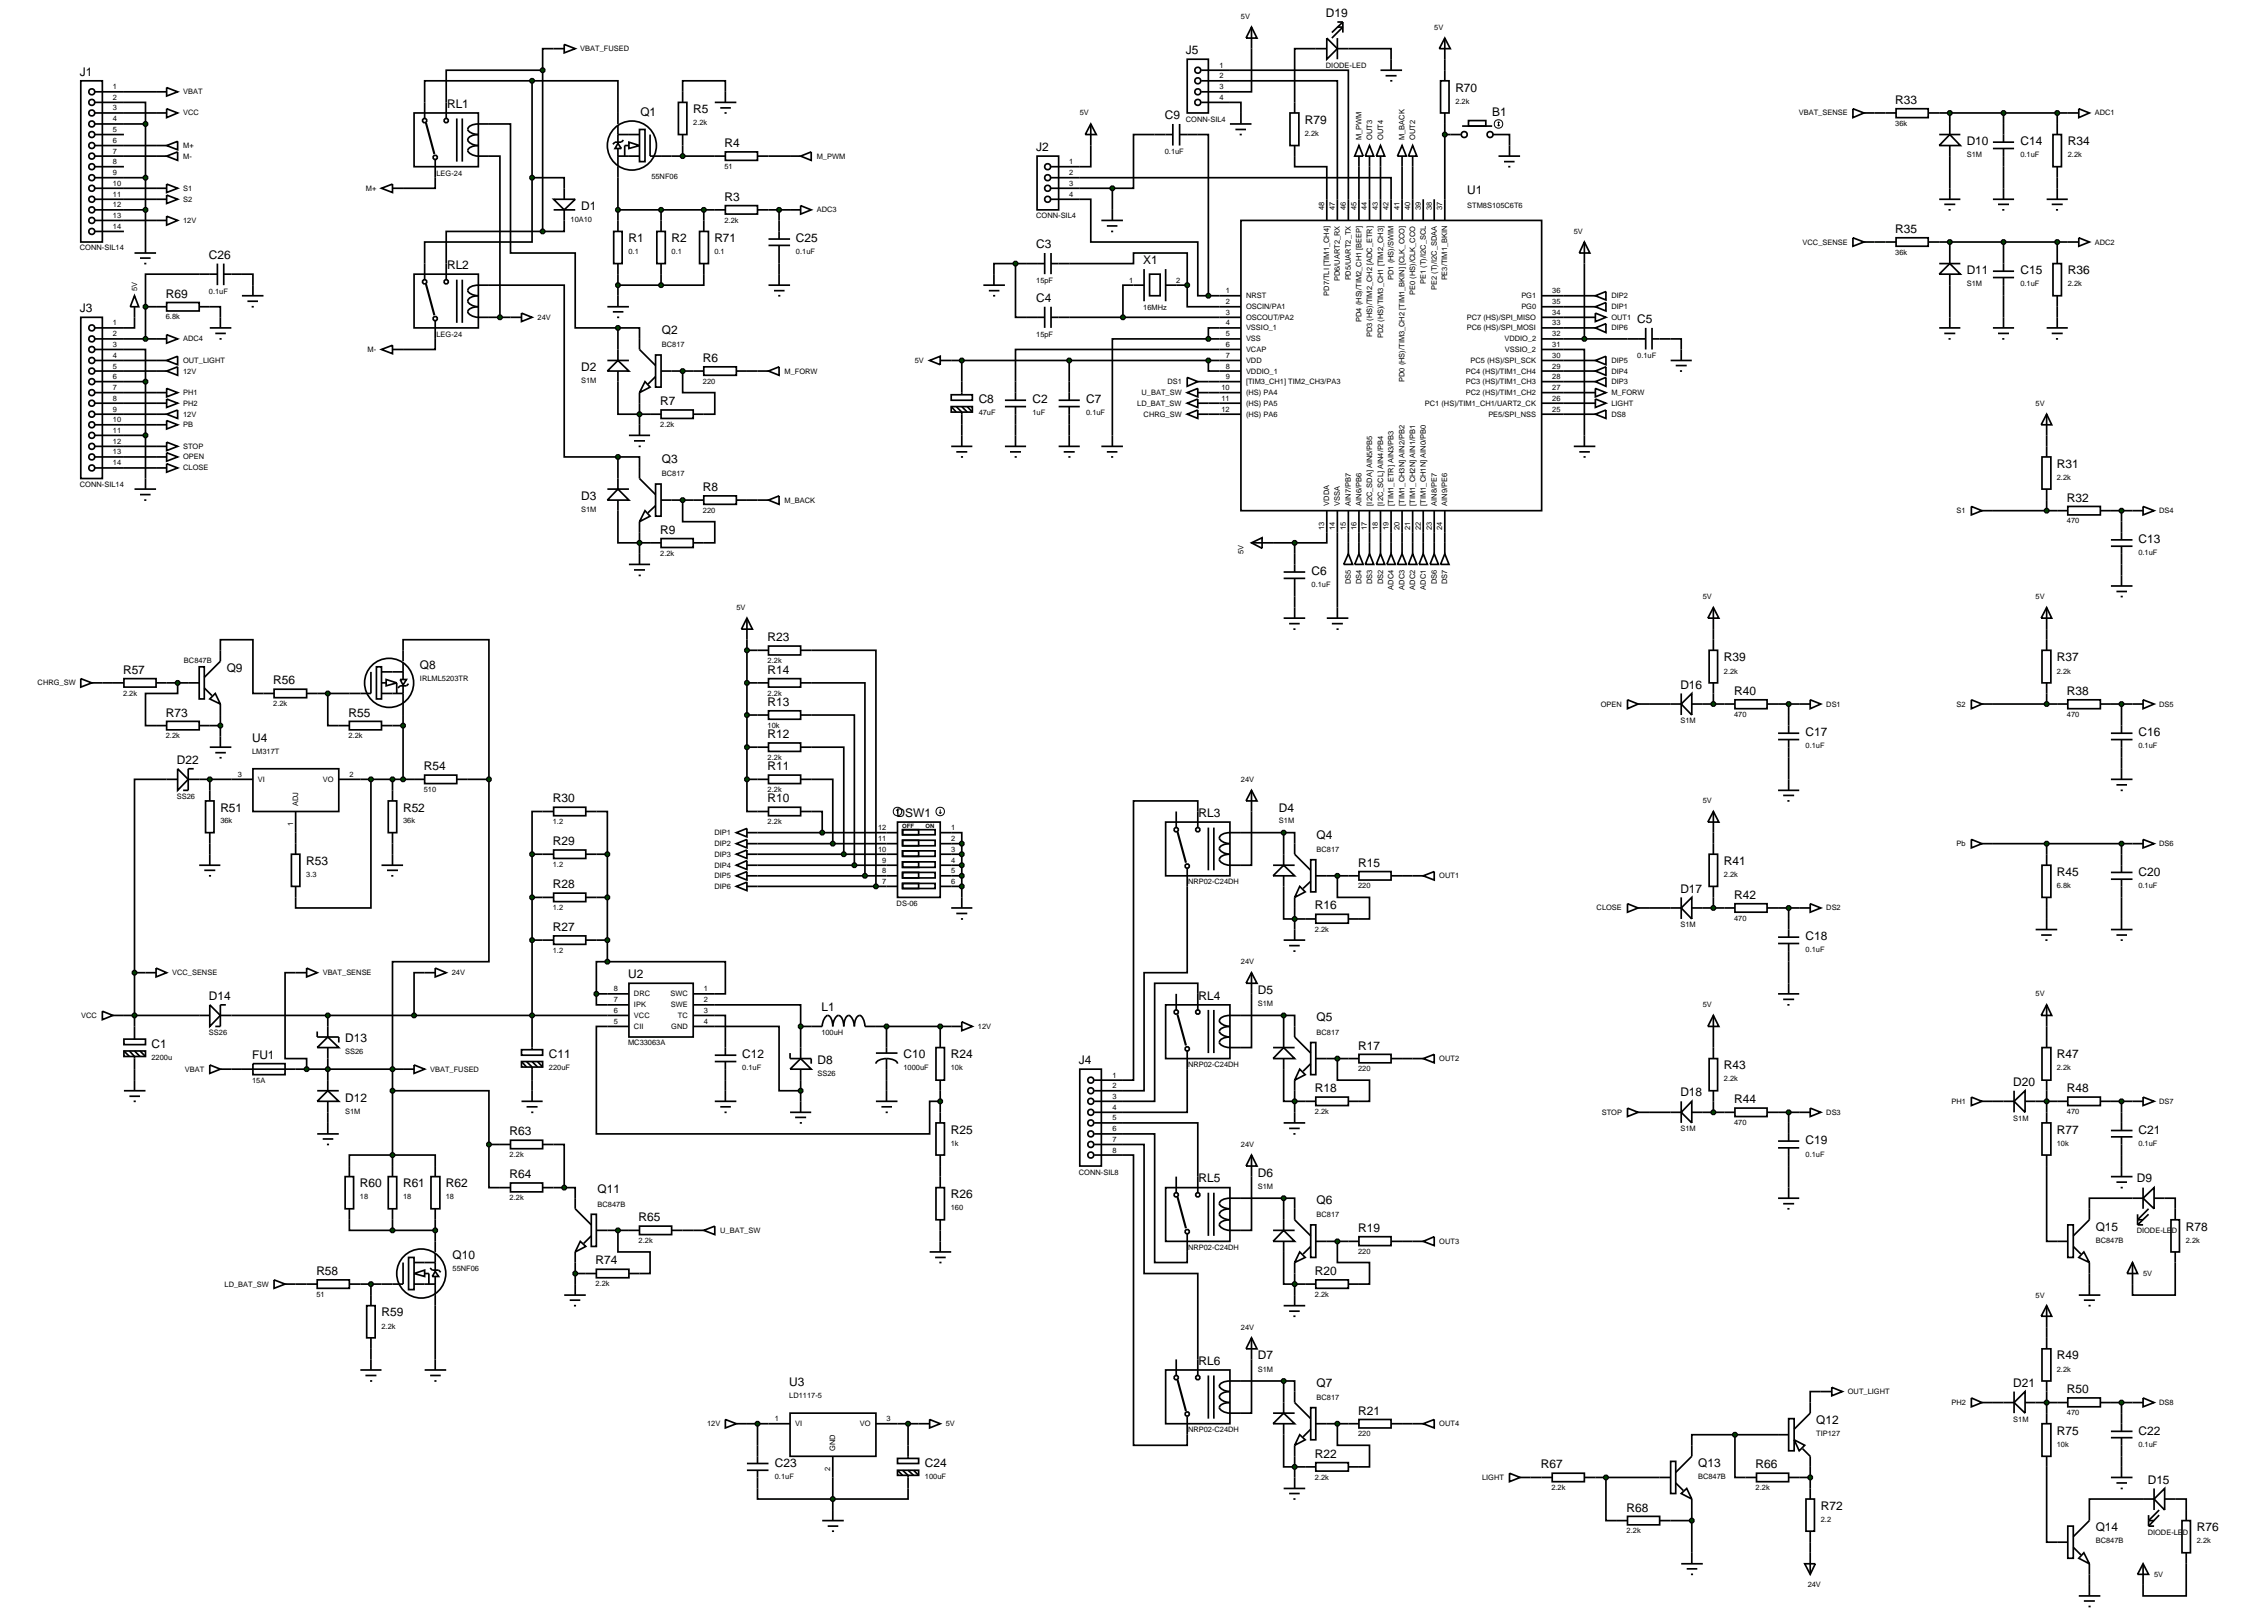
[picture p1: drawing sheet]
<svg xmlns="http://www.w3.org/2000/svg" width="536mm" height="384mm" viewBox="0 0 536 384" stroke-linecap="round" stroke-linejoin="round" font-family="sans-serif">
<defs><g id="words">
<g font-size="2.8">
<text x="313.5" y="4.1">D19</text>
<text x="18.9" y="18">J1</text>
<text x="280.4" y="12.9">J5</text>
<text x="344.1" y="21.7">R70</text>
<text x="105.7" y="25.6">RL1</text>
<text x="151.4" y="27.4">Q1</text>
<text x="163.9" y="26.8">R5</text>
<text x="275.4" y="28.2">C9</text>
<text x="308.5" y="29.3">R79</text>
<text x="352.8" y="27.4">B1</text>
<text x="448.1" y="24.6">R33</text>
<text x="171.3" y="34.8">R4</text>
<text x="245" y="35.8">J2</text>
<text x="465" y="34.4">D10</text>
<text x="477.7" y="34.4">C14</text>
<text x="488.9" y="34.4">R34</text>
<text x="171.3" y="47.5">R3</text>
<text x="346.9" y="46">U1</text>
<text x="137.4" y="49.7">D1</text>
<text x="148.6" y="57.3">R1</text>
<text x="158.8" y="57.3">R2</text>
<text x="168.9" y="57.3">R71</text>
<text x="188.2" y="57.3">C25</text>
<text x="245" y="58.7">C3</text>
<text x="448.1" y="55.1">R35</text>
<text x="49.4" y="61.2">C26</text>
<text x="105.7" y="63.7">RL2</text>
<text x="270.3" y="62.5">X1</text>
<text x="465" y="64.9">D11</text>
<text x="477.7" y="64.9">C15</text>
<text x="488.9" y="64.9">R36</text>
<text x="39.2" y="70.4">R69</text>
<text x="245" y="71.4">C4</text>
<text x="18.9" y="73.9">J3</text>
<text x="387.1" y="76.4">C5</text>
<text x="156.5" y="79">Q2</text>
<text x="137.4" y="87.8">D2</text>
<text x="166.2" y="85.6">R6</text>
<text x="156.1" y="95.8">R7</text>
<text x="231.4" y="95.4">C8</text>
<text x="244.1" y="95.4">C2</text>
<text x="256.8" y="95.4">C7</text>
<text x="156.5" y="109.5">Q3</text>
<text x="486.3" y="110.6">R31</text>
<text x="137.4" y="118.2">D3</text>
<text x="166.2" y="116.1">R8</text>
<text x="488.7" y="118.6">R32</text>
<text x="156.1" y="126.2">R9</text>
<text x="505.6" y="128.4">C13</text>
<text x="310.1" y="136">C6</text>
<text x="181.5" y="151.6">R23</text>
<text x="29.1" y="159.3">R57</text>
<text x="53.6" y="158.9">Q9</text>
<text x="64.6" y="161.8">R56</text>
<text x="99.3" y="158.1">Q8</text>
<text x="181.5" y="159.3">R14</text>
<text x="407.6" y="156.3">R39</text>
<text x="486.3" y="156.3">R37</text>
<text x="181.5" y="166.9">R13</text>
<text x="397.3" y="162.8">D16</text>
<text x="410" y="164.3">R40</text>
<text x="488.7" y="164.3">R38</text>
<text x="39.2" y="169.4">R73</text>
<text x="82.4" y="169.4">R55</text>
<text x="59.6" y="175.4">U4</text>
<text x="181.5" y="174.5">R12</text>
<text x="426.9" y="174.1">C17</text>
<text x="505.6" y="174.1">C16</text>
<text x="41.8" y="180.6">D22</text>
<text x="100.2" y="182.1">R54</text>
<text x="181.5" y="182.1">R11</text>
<text x="52.1" y="191.9">R51</text>
<text x="95.3" y="191.9">R52</text>
<text x="130.7" y="189.7">R30</text>
<text x="181.5" y="189.7">R10</text>
<text x="302.4" y="191.9">D4</text>
<text x="212" y="193.2">DSW1</text>
<text x="283.4" y="193.2">RL3</text>
<text x="130.7" y="199.8">R29</text>
<text x="311.3" y="198.3">Q4</text>
<text x="72.4" y="204.5">R53</text>
<text x="130.7" y="210">R28</text>
<text x="321.1" y="204.9">R15</text>
<text x="407.6" y="204.5">R41</text>
<text x="486.3" y="207">R45</text>
<text x="505.6" y="207">C20</text>
<text x="310.9" y="215">R16</text>
<text x="397.3" y="211">D17</text>
<text x="410" y="212.5">R42</text>
<text x="130.7" y="220.1">R27</text>
<text x="426.9" y="222.3">C18</text>
<text x="148.5" y="231.3">U2</text>
<text x="49.4" y="236.4">D14</text>
<text x="194.2" y="238.9">L1</text>
<text x="283.4" y="236.4">RL4</text>
<text x="297.4" y="235">D5</text>
<text x="311.3" y="241.4">Q5</text>
<text x="35.8" y="247.7">C1</text>
<text x="59.6" y="250.3">FU1</text>
<text x="81.6" y="246.4">D13</text>
<text x="129.8" y="250.2">C11</text>
<text x="175.5" y="250.2">C12</text>
<text x="193.3" y="251.5">D8</text>
<text x="213.6" y="250.2">C10</text>
<text x="224.8" y="250.2">R24</text>
<text x="255.1" y="251.6">J4</text>
<text x="321.1" y="248.1">R17</text>
<text x="486.3" y="250.2">R47</text>
<text x="407.6" y="252.8">R43</text>
<text x="476" y="256.7">D20</text>
<text x="81.6" y="260.4">D12</text>
<text x="310.9" y="258.2">R18</text>
<text x="397.3" y="259.2">D18</text>
<text x="410" y="260.8">R44</text>
<text x="488.7" y="258.2">R48</text>
<text x="120.5" y="268.4">R63</text>
<text x="224.8" y="268">R25</text>
<text x="486.3" y="268">R77</text>
<text x="505.6" y="268">C21</text>
<text x="426.9" y="270.5">C19</text>
<text x="85.1" y="280.7">R60</text>
<text x="95.3" y="280.7">R61</text>
<text x="105.4" y="280.7">R62</text>
<text x="120.5" y="278.5">R64</text>
<text x="283.4" y="279.5">RL5</text>
<text x="297.4" y="278.2">D6</text>
<text x="505.2" y="279.5">D9</text>
<text x="141.3" y="282.1">Q11</text>
<text x="224.8" y="283.2">R26</text>
<text x="311.3" y="284.6">Q6</text>
<text x="151" y="288.7">R65</text>
<text x="321.1" y="291.2">R19</text>
<text x="495.5" y="290.9">Q15</text>
<text x="516.8" y="290.9">R78</text>
<text x="107" y="297.7">Q10</text>
<text x="140.8" y="298.9">R74</text>
<text x="74.8" y="301.4">R58</text>
<text x="310.9" y="301.4">R20</text>
<text x="90.2" y="311.2">R59</text>
<text x="283.4" y="322.7">RL6</text>
<text x="297.4" y="321.3">D7</text>
<text x="486.3" y="321.3">R49</text>
<text x="186.6" y="327.7">U3</text>
<text x="311.3" y="327.8">Q7</text>
<text x="476" y="327.8">D21</text>
<text x="488.7" y="329.3">R50</text>
<text x="321.1" y="334.4">R21</text>
<text x="429.4" y="336.6">Q12</text>
<text x="486.3" y="339.1">R75</text>
<text x="505.6" y="339.1">C22</text>
<text x="183.2" y="346.7">C23</text>
<text x="218.7" y="346.7">C24</text>
<text x="310.9" y="344.6">R22</text>
<text x="364.3" y="347.1">R67</text>
<text x="401.5" y="346.7">Q13</text>
<text x="415.1" y="347.1">R66</text>
<text x="507.8" y="350.7">D15</text>
<text x="384.6" y="357.3">R68</text>
<text x="430.5" y="356.9">R72</text>
<text x="495.5" y="362">Q14</text>
<text x="519.4" y="362">R76</text>
</g>
<g font-size="1.8">
<text x="293.4" y="4.5">5V</text>
<text x="339.1" y="7">5V</text>
<text x="137.2" y="12.1">VBAT_FUSED</text>
<text x="288.3" y="16">1</text>
<text x="313.5" y="16.1">DIODE-LED</text>
<text x="26.7" y="21.1">1</text>
<text x="26.7" y="23.6">2</text>
<text x="43.3" y="22.3">VBAT</text>
<text x="288.3" y="18.5">2</text>
<text x="288.3" y="21.1">3</text>
<text x="288.3" y="23.6">4</text>
<text x="26.7" y="26.1">3</text>
<text x="26.7" y="28.7">4</text>
<text x="43.3" y="27.3">VCC</text>
<text x="163.9" y="29.6">2.2k</text>
<text x="255.3" y="27.3">5V</text>
<text x="280.4" y="28.8">CONN-SIL4</text>
<text x="344.1" y="24.5">2.2k</text>
<text x="425.3" y="27.3">VBAT_SENSE</text>
<text x="448.1" y="29.8">36k</text>
<text x="495.3" y="27.3">ADC1</text>
<text x="26.7" y="31.2">5</text>
<text x="26.7" y="33.8">6</text>
<text x="43.3" y="35">M+</text>
<text x="308.5" y="32.2">2.2k</text>
<text x="321.9" y="33.1" transform="rotate(-90 321.9 33.1)">M_PWM</text>
<text x="324.4" y="33.1" transform="rotate(-90 324.4 33.1)">OUT3</text>
<text x="327" y="33.1" transform="rotate(-90 327 33.1)">OUT4</text>
<text x="332.1" y="33.1" transform="rotate(-90 332.1 33.1)">M_BACK</text>
<text x="334.6" y="33.1" transform="rotate(-90 334.6 33.1)">OUT2</text>
<text x="26.7" y="36.3">7</text>
<text x="26.7" y="38.8">8</text>
<text x="26.7" y="41.4">9</text>
<text x="43.3" y="37.5">M-</text>
<text x="103.2" y="41.5">LEG-24</text>
<text x="171.3" y="39.9">51</text>
<text x="193.1" y="37.5">M_PWM</text>
<text x="252.8" y="38.8">1</text>
<text x="252.8" y="41.4">2</text>
<text x="275.4" y="36.4">0.1uF</text>
<text x="465" y="37.2">S1M</text>
<text x="477.7" y="37.2">0.1uF</text>
<text x="488.9" y="37.2">2.2k</text>
<text x="26.7" y="43.9">10</text>
<text x="26.7" y="46.5">11</text>
<text x="43.3" y="45.1">S1</text>
<text x="43.3" y="47.7">S2</text>
<text x="86.5" y="45.1">M+</text>
<text x="154" y="42.2">55NF06</text>
<text x="252.8" y="43.9">3</text>
<text x="252.8" y="46.5">4</text>
<text x="26.7" y="49">12</text>
<text x="26.7" y="51.5">13</text>
<text x="43.3" y="52.7">12V</text>
<text x="134.9" y="52.5">10A10</text>
<text x="171.3" y="52.6">2.2k</text>
<text x="193.1" y="50.2">ADC3</text>
<text x="245" y="51.6">CONN-SIL4</text>
<text x="313.1" y="49.6" transform="rotate(-90 313.1 49.6)">48</text>
<text x="315.6" y="49.6" transform="rotate(-90 315.6 49.6)">47</text>
<text x="318.2" y="49.6" transform="rotate(-90 318.2 49.6)">46</text>
<text x="320.7" y="49.6" transform="rotate(-90 320.7 49.6)">45</text>
<text x="323.2" y="49.6" transform="rotate(-90 323.2 49.6)">44</text>
<text x="325.8" y="49.6" transform="rotate(-90 325.8 49.6)">43</text>
<text x="328.3" y="49.6" transform="rotate(-90 328.3 49.6)">42</text>
<text x="330.9" y="49.6" transform="rotate(-90 330.9 49.6)">41</text>
<text x="333.4" y="49.6" transform="rotate(-90 333.4 49.6)">40</text>
<text x="335.9" y="49.6" transform="rotate(-90 335.9 49.6)">39</text>
<text x="338.5" y="49.6" transform="rotate(-90 338.5 49.6)">38</text>
<text x="341" y="49.6" transform="rotate(-90 341 49.6)">37</text>
<text x="346.9" y="49.1">STM8S105C6T6</text>
<text x="18.9" y="59.2">CONN-SIL14</text>
<text x="26.7" y="54.1">14</text>
<text x="372.1" y="55.3">5V</text>
<text x="426.2" y="57.8">VCC_SENSE</text>
<text x="495.3" y="57.8">ADC2</text>
<text x="148.6" y="60.1">0.1</text>
<text x="158.8" y="60.1">0.1</text>
<text x="168.9" y="60.1">0.1</text>
<text x="188.2" y="60.1">0.1uF</text>
<text x="448.1" y="60.2">36k</text>
<text x="32.4" y="68.7" transform="rotate(-90 32.4 68.7)">5V</text>
<text x="49.4" y="69.4">0.1uF</text>
<text x="245" y="66.9">15pF</text>
<text x="267" y="66.8">1</text>
<text x="278.1" y="66.8">2</text>
<text x="289.8" y="69.3">1</text>
<text x="289.8" y="71.9">2</text>
<text x="294.6" y="70.5">NRST</text>
<text x="314.3" y="69.9" transform="rotate(-90 314.3 69.9)">PD7/TLI [TIM1_CH4]</text>
<text x="316.8" y="66.5" transform="rotate(-90 316.8 66.5)">PD6/UART2_RX</text>
<text x="319.4" y="66.3" transform="rotate(-90 319.4 66.3)">PD5/UART2_TX</text>
<text x="329.5" y="66.2" transform="rotate(-90 329.5 66.2)">PD1 (HS)/SWIM</text>
<text x="334.6" y="69.7" transform="rotate(-90 334.6 69.7)">PE0 (HS)/CLK_CCO</text>
<text x="337.1" y="67.1" transform="rotate(-90 337.1 67.1)">PE1 (T)/I2C_SCL</text>
<text x="339.7" y="68.5" transform="rotate(-90 339.7 68.5)">PE2 (T)/I2C_SDAA</text>
<text x="342.2" y="66.3" transform="rotate(-90 342.2 66.3)">PE3/TIM1_BKIN</text>
<text x="359.7" y="70.5">PG1</text>
<text x="367" y="71.9">35</text>
<text x="367" y="69.3">36</text>
<text x="381" y="70.5">DIP2</text>
<text x="465" y="67.7">S1M</text>
<text x="477.7" y="67.7">0.1uF</text>
<text x="488.9" y="67.7">2.2k</text>
<text x="26.7" y="76.9">1</text>
<text x="39.2" y="75.5">6.8k</text>
<text x="127.1" y="75.6">24V</text>
<text x="270.3" y="73.2">16MHz</text>
<text x="289.8" y="74.4">3</text>
<text x="289.8" y="76.9">4</text>
<text x="294.6" y="73.1">OSCIN/PA1</text>
<text x="294.6" y="75.6">OSCOUT/PA2</text>
<text x="321.9" y="76.1" transform="rotate(-90 321.9 76.1)">PD4 (HS)/TIM2_CH1 [BEEP]</text>
<text x="346.8" y="75.6">PC7 (HS)/SPI_MISO</text>
<text x="359.7" y="73.1">PG0</text>
<text x="367" y="76.9">33</text>
<text x="367" y="74.4">34</text>
<text x="381" y="73.1">DIP1</text>
<text x="381" y="75.6">OUT1</text>
<text x="26.7" y="79.5">2</text>
<text x="26.7" y="82">3</text>
<text x="43.3" y="80.7">ADC4</text>
<text x="86.9" y="83.2">M-</text>
<text x="103.2" y="79.6">LEG-24</text>
<text x="156.5" y="82.1">BC817</text>
<text x="245" y="79.6">15pF</text>
<text x="289.8" y="79.5">5</text>
<text x="289.8" y="82">6</text>
<text x="294.6" y="78.1">VSSIO_1</text>
<text x="294.6" y="80.7">VSS</text>
<text x="294.6" y="83.2">VCAP</text>
<text x="324.4" y="79.7" transform="rotate(-90 324.4 79.7)">PD3 (HS)/TIM2_CH2 [ADC_ETR]</text>
<text x="327" y="80" transform="rotate(-90 327 80)">PD2 (HS)/TIM3_CH1 [TIM2_CH3]</text>
<text x="346.8" y="78.1">PC6 (HS)/SPI_MOSI</text>
<text x="355.7" y="80.7">VDDIO_2</text>
<text x="355.8" y="83.2">VSSIO_2</text>
<text x="367" y="82">31</text>
<text x="367" y="79.5">32</text>
<text x="381" y="78.1">DIP6</text>
<text x="26.7" y="84.6">4</text>
<text x="26.7" y="87.1">5</text>
<text x="26.7" y="89.6">6</text>
<text x="43.3" y="88.3">12V</text>
<text x="43.3" y="85.8">OUT_LIGHT</text>
<text x="185.5" y="88.3">M_FORW</text>
<text x="216.3" y="85.8">5V</text>
<text x="289.8" y="84.6">7</text>
<text x="289.8" y="87.1">8</text>
<text x="289.8" y="89.6">9</text>
<text x="294.6" y="85.8">VDD</text>
<text x="294.6" y="88.3">VDDIO_1</text>
<text x="346.6" y="88.3">PC4 (HS)/TIM1_CH4</text>
<text x="347.7" y="85.8">PC5 (HS)/SPI_SCK</text>
<text x="367" y="89.6">28</text>
<text x="367" y="87.1">29</text>
<text x="367" y="84.6">30</text>
<text x="381" y="88.3">DIP4</text>
<text x="381" y="85.8">DIP5</text>
<text x="387.1" y="84.6">0.1uF</text>
<text x="26.7" y="92.2">7</text>
<text x="26.7" y="94.7">8</text>
<text x="43.3" y="95.9">PH2</text>
<text x="43.3" y="93.4">PH1</text>
<text x="137.4" y="90.6">S1M</text>
<text x="166.2" y="90.7">220</text>
<text x="268.9" y="95.9">LD_BAT_SW</text>
<text x="269.9" y="93.4">U_BAT_SW</text>
<text x="276" y="90.8">DS1</text>
<text x="288.8" y="92.2">10</text>
<text x="288.8" y="94.7">11</text>
<text x="294.6" y="90.8">[TIM3_CH1] TIM2_CH3/PA3</text>
<text x="294.6" y="93.4">(HS) PA4</text>
<text x="294.6" y="95.9">(HS) PA5</text>
<text x="332.1" y="90.3" transform="rotate(-90 332.1 90.3)">PD0 (HS)/TIM3_CH2 [TIM1_BKIN] [CLK_CCO]</text>
<text x="336.9" y="95.9">PC1 (HS)/TIM1_CH1/UART2_CK</text>
<text x="346.6" y="93.4">PC2 (HS)/TIM1_CH2</text>
<text x="346.6" y="90.8">PC3 (HS)/TIM1_CH3</text>
<text x="367" y="94.7">26</text>
<text x="367" y="92.2">27</text>
<text x="381" y="90.8">DIP3</text>
<text x="381" y="95.9">LIGHT</text>
<text x="381" y="93.4">M_FORW</text>
<text x="481.3" y="95.9">5V</text>
<text x="26.7" y="97.3">9</text>
<text x="26.7" y="99.8">10</text>
<text x="43.3" y="101">PB</text>
<text x="43.3" y="98.5">12V</text>
<text x="156.1" y="100.9">2.2k</text>
<text x="231.4" y="98.2">47uF</text>
<text x="244.1" y="98.2">1uF</text>
<text x="256.8" y="98.2">0.1uF</text>
<text x="270.4" y="98.5">CHRG_SW</text>
<text x="288.8" y="97.3">12</text>
<text x="294.6" y="98.5">(HS) PA6</text>
<text x="351.9" y="98.5">PE5/SPI_NSS</text>
<text x="367" y="97.3">25</text>
<text x="381" y="98.5">DS8</text>
<text x="26.7" y="102.3">11</text>
<text x="26.7" y="104.9">12</text>
<text x="26.7" y="107.4">13</text>
<text x="43.3" y="106.1">STOP</text>
<text x="26.7" y="110">14</text>
<text x="43.3" y="111.2">CLOSE</text>
<text x="43.3" y="108.6">OPEN</text>
<text x="156.5" y="112.6">BC817</text>
<text x="486.3" y="113.4">2.2k</text>
<text x="18.9" y="115.1">CONN-SIL14</text>
<text x="185.5" y="118.8">M_BACK</text>
<text x="314.3" y="119.5" transform="rotate(-90 314.3 119.5)">VDDA</text>
<text x="316.8" y="119.5" transform="rotate(-90 316.8 119.5)">VSSA</text>
<text x="319.4" y="119.5" transform="rotate(-90 319.4 119.5)">AIN7/PB7</text>
<text x="321.9" y="119.5" transform="rotate(-90 321.9 119.5)">AIN6/PB6</text>
<text x="324.4" y="119.5" transform="rotate(-90 324.4 119.5)">[I2C_SDA] AIN5/PB5</text>
<text x="327" y="119.5" transform="rotate(-90 327 119.5)">[I2C_SCL] AIN4/PB4</text>
<text x="329.5" y="119.5" transform="rotate(-90 329.5 119.5)">[TIM1_ETR] AIN3/PB3</text>
<text x="332.1" y="119.5" transform="rotate(-90 332.1 119.5)">[TIM1_CH3N] AIN2/PB2</text>
<text x="334.6" y="119.5" transform="rotate(-90 334.6 119.5)">[TIM1_CH2N] AIN1/PB1</text>
<text x="337.1" y="119.5" transform="rotate(-90 337.1 119.5)">[TIM1_CH1N] AIN0/PB0</text>
<text x="339.7" y="119.5" transform="rotate(-90 339.7 119.5)">AIN8/PE7</text>
<text x="342.2" y="119.5" transform="rotate(-90 342.2 119.5)">AIN9/PE6</text>
<text x="137.4" y="121.1">S1M</text>
<text x="166.2" y="121.2">220</text>
<text x="313.1" y="125.3" transform="rotate(-90 313.1 125.3)">13</text>
<text x="315.6" y="125.3" transform="rotate(-90 315.6 125.3)">14</text>
<text x="318.2" y="125.3" transform="rotate(-90 318.2 125.3)">15</text>
<text x="320.7" y="125.3" transform="rotate(-90 320.7 125.3)">16</text>
<text x="323.2" y="125.3" transform="rotate(-90 323.2 125.3)">17</text>
<text x="325.8" y="125.3" transform="rotate(-90 325.8 125.3)">18</text>
<text x="328.3" y="125.3" transform="rotate(-90 328.3 125.3)">19</text>
<text x="330.9" y="125.3" transform="rotate(-90 330.9 125.3)">20</text>
<text x="333.4" y="125.3" transform="rotate(-90 333.4 125.3)">21</text>
<text x="335.9" y="125.3" transform="rotate(-90 335.9 125.3)">22</text>
<text x="338.5" y="125.3" transform="rotate(-90 338.5 125.3)">23</text>
<text x="341" y="125.3" transform="rotate(-90 341 125.3)">24</text>
<text x="462.6" y="121.3">S1</text>
<text x="488.7" y="123.7">470</text>
<text x="510.5" y="121.3">DS4</text>
<text x="156.1" y="131.4">2.2k</text>
<text x="294" y="130.9" transform="rotate(-90 294 130.9)">5V</text>
<text x="505.6" y="131.2">0.1uF</text>
<text x="310.1" y="138.8">0.1uF</text>
<text x="319.4" y="138.1" transform="rotate(-90 319.4 138.1)">DS5</text>
<text x="321.9" y="138.1" transform="rotate(-90 321.9 138.1)">DS4</text>
<text x="324.4" y="138.1" transform="rotate(-90 324.4 138.1)">DS3</text>
<text x="327" y="138.1" transform="rotate(-90 327 138.1)">DS2</text>
<text x="329.5" y="139.4" transform="rotate(-90 329.5 139.4)">ADC4</text>
<text x="332.1" y="139.4" transform="rotate(-90 332.1 139.4)">ADC3</text>
<text x="334.6" y="139.4" transform="rotate(-90 334.6 139.4)">ADC2</text>
<text x="337.1" y="139.4" transform="rotate(-90 337.1 139.4)">ADC1</text>
<text x="339.7" y="138.1" transform="rotate(-90 339.7 138.1)">DS6</text>
<text x="342.2" y="138.1" transform="rotate(-90 342.2 138.1)">DS7</text>
<text x="402.6" y="141.6">5V</text>
<text x="481.3" y="141.6">5V</text>
<text x="174.1" y="144.2">5V</text>
<text x="8.9" y="162">CHRG_SW</text>
<text x="43.5" y="156.6">BC847B</text>
<text x="99.3" y="160.9">IRLML5203TR</text>
<text x="181.5" y="156.8">2.2k</text>
<text x="407.6" y="159.2">2.2k</text>
<text x="486.3" y="159.2">2.2k</text>
<text x="29.1" y="164.4">2.2k</text>
<text x="64.6" y="166.9">2.2k</text>
<text x="181.5" y="164.4">2.2k</text>
<text x="378.5" y="167">OPEN</text>
<text x="431.8" y="167">DS1</text>
<text x="462.6" y="167">S2</text>
<text x="510.5" y="167">DS5</text>
<text x="181.5" y="172">10k</text>
<text x="397.3" y="171">S1M</text>
<text x="410" y="169.5">470</text>
<text x="488.7" y="169.5">470</text>
<text x="39.2" y="174.5">2.2k</text>
<text x="59.6" y="178.2">LM317T</text>
<text x="82.4" y="174.5">2.2k</text>
<text x="181.5" y="179.6">2.2k</text>
<text x="426.9" y="176.9">0.1uF</text>
<text x="505.6" y="176.9">0.1uF</text>
<text x="56.2" y="183.6">3</text>
<text x="61" y="184.8">VI</text>
<text x="76.3" y="184.8">VO</text>
<text x="82.6" y="183.6">2</text>
<text x="293.4" y="184.8">24V</text>
<text x="41.8" y="188.8">SS26</text>
<text x="70.5" y="190.6" transform="rotate(-90 70.5 190.6)">ADJ</text>
<text x="100.2" y="187.2">510</text>
<text x="181.5" y="187.2">2.2k</text>
<text x="402.6" y="189.9">5V</text>
<text x="52.1" y="194.6">36k</text>
<text x="69.3" y="195.3" transform="rotate(-90 69.3 195.3)">1</text>
<text x="95.3" y="194.6">36k</text>
<text x="130.7" y="194.8">1.2</text>
<text x="168.9" y="197.4">DIP1</text>
<text x="181.5" y="194.8">2.2k</text>
<text x="207.6" y="196.2">12</text>
<text x="224.9" y="196.2">1</text>
<text x="302.4" y="194.6">S1M</text>
<text x="168.9" y="200">DIP2</text>
<text x="168.9" y="202.5">DIP3</text>
<text x="207.6" y="198.8">11</text>
<text x="207.6" y="201.3">10</text>
<text x="208.6" y="203.9">9</text>
<text x="224.9" y="198.8">2</text>
<text x="224.9" y="201.3">3</text>
<text x="224.9" y="203.9">4</text>
<text x="311.3" y="201.4">BC817</text>
<text x="462.6" y="200">Pb</text>
<text x="510.5" y="200">DS6</text>
<text x="72.4" y="207.3">3.3</text>
<text x="130.7" y="204.9">1.2</text>
<text x="168.9" y="205.1">DIP4</text>
<text x="168.9" y="207.6">DIP5</text>
<text x="208.6" y="206.4">8</text>
<text x="208.6" y="208.9">7</text>
<text x="224.9" y="206.4">5</text>
<text x="224.9" y="208.9">6</text>
<text x="280.9" y="209">NRP02-C24DH</text>
<text x="321.1" y="210">220</text>
<text x="340.3" y="207.6">OUT1</text>
<text x="407.6" y="207.3">2.2k</text>
<text x="486.3" y="209.9">6.8k</text>
<text x="505.6" y="209.9">0.1uF</text>
<text x="130.7" y="215.1">1.2</text>
<text x="168.9" y="210.1">DIP6</text>
<text x="212" y="214.1">DS-06</text>
<text x="377.5" y="215.2">CLOSE</text>
<text x="431.8" y="215.2">DS2</text>
<text x="310.9" y="220.2">2.2k</text>
<text x="397.3" y="219.2">S1M</text>
<text x="410" y="217.6">470</text>
<text x="130.7" y="225.2">1.2</text>
<text x="293.4" y="227.9">24V</text>
<text x="426.9" y="225.1">0.1uF</text>
<text x="40.7" y="230.5">VCC_SENSE</text>
<text x="76.3" y="230.5">VBAT_SENSE</text>
<text x="106.8" y="230.5">24V</text>
<text x="145.1" y="234.3">8</text>
<text x="145.1" y="236.9">7</text>
<text x="145.1" y="239.4">6</text>
<text x="149.9" y="235.5">DRC</text>
<text x="149.9" y="238.1">IPK</text>
<text x="158.5" y="235.5">SWC</text>
<text x="158.6" y="238.1">SWE</text>
<text x="166.4" y="234.3">1</text>
<text x="166.4" y="236.9">2</text>
<text x="166.4" y="239.4">3</text>
<text x="297.4" y="237.8">S1M</text>
<text x="402.6" y="238.1">5V</text>
<text x="481.3" y="235.5">5V</text>
<text x="19.2" y="240.6">VCC</text>
<text x="49.4" y="244.6">SS26</text>
<text x="145.1" y="242">5</text>
<text x="149.9" y="240.6">VCC</text>
<text x="149.9" y="243.2">CII</text>
<text x="158.7" y="243.2">GND</text>
<text x="160.3" y="240.6">TC</text>
<text x="166.4" y="242">4</text>
<text x="194.2" y="244.6">100uH</text>
<text x="231.2" y="243.2">12V</text>
<text x="311.3" y="244.6">BC817</text>
<text x="35.8" y="250.5">2200u</text>
<text x="81.6" y="249.2">SS26</text>
<text x="148.5" y="247.1">MC33063A</text>
<text x="340.3" y="250.8">OUT2</text>
<text x="43.7" y="253.3">VBAT</text>
<text x="59.6" y="256">15A</text>
<text x="101.7" y="253.3">VBAT_FUSED</text>
<text x="129.8" y="253">220uF</text>
<text x="175.5" y="253">0.1uF</text>
<text x="193.3" y="254.3">SS26</text>
<text x="213.6" y="253">1000uF</text>
<text x="224.8" y="253">10k</text>
<text x="263" y="254.7">1</text>
<text x="263" y="257.2">2</text>
<text x="280.9" y="252.2">NRP02-C24DH</text>
<text x="321.1" y="253.2">220</text>
<text x="407.6" y="255.6">2.2k</text>
<text x="486.3" y="253">2.2k</text>
<text x="81.6" y="263.2">S1M</text>
<text x="263" y="259.7">3</text>
<text x="263" y="262.3">4</text>
<text x="310.9" y="263.3">2.2k</text>
<text x="378.7" y="263.5">STOP</text>
<text x="431.8" y="263.5">DS3</text>
<text x="461.4" y="260.9">PH1</text>
<text x="488.7" y="263.3">470</text>
<text x="510.5" y="260.9">DS7</text>
<text x="263" y="264.8">5</text>
<text x="263" y="267.4">6</text>
<text x="263" y="269.9">7</text>
<text x="397.3" y="267.4">S1M</text>
<text x="410" y="265.9">470</text>
<text x="476" y="264.9">S1M</text>
<text x="120.5" y="273.5">2.2k</text>
<text x="224.8" y="270.8">1k</text>
<text x="263" y="272.4">8</text>
<text x="293.4" y="271.1">24V</text>
<text x="426.9" y="273.4">0.1uF</text>
<text x="486.3" y="270.8">10k</text>
<text x="505.6" y="270.8">0.1uF</text>
<text x="255.1" y="277.6">CONN-SIL8</text>
<text x="297.4" y="281">S1M</text>
<text x="85.1" y="283.5">18</text>
<text x="95.3" y="283.5">18</text>
<text x="105.4" y="283.5">18</text>
<text x="120.5" y="283.7">2.2k</text>
<text x="141.3" y="285.2">BC847B</text>
<text x="224.8" y="286.1">160</text>
<text x="311.3" y="287.7">BC817</text>
<text x="151" y="293.8">2.2k</text>
<text x="170.3" y="291.4">U_BAT_SW</text>
<text x="340.3" y="294">OUT3</text>
<text x="495.5" y="293.7">BC847B</text>
<text x="505.2" y="291.5">DIODE-LED</text>
<text x="516.8" y="293.7">2.2k</text>
<text x="280.9" y="295.4">NRP02-C24DH</text>
<text x="321.1" y="296.4">220</text>
<text x="53.1" y="304.1">LD_BAT_SW</text>
<text x="107" y="300.5">55NF06</text>
<text x="140.8" y="304">2.2k</text>
<text x="506.7" y="301.6">5V</text>
<text x="74.8" y="306.5">51</text>
<text x="310.9" y="306.5">2.2k</text>
<text x="481.3" y="306.7">5V</text>
<text x="90.2" y="314">2.2k</text>
<text x="293.4" y="314.3">24V</text>
<text x="297.4" y="324.2">S1M</text>
<text x="436.9" y="329.5">OUT_LIGHT</text>
<text x="486.3" y="324.2">2.2k</text>
<text x="183.2" y="335.9">1</text>
<text x="186.6" y="330.5">LD1117-5</text>
<text x="209.6" y="335.9">3</text>
<text x="311.3" y="330.9">BC817</text>
<text x="461.4" y="332.1">PH2</text>
<text x="476" y="336">S1M</text>
<text x="488.7" y="334.5">470</text>
<text x="510.5" y="332.1">DS8</text>
<text x="167.2" y="337.1">12V</text>
<text x="188" y="337.1">VI</text>
<text x="203.3" y="337.1">VO</text>
<text x="223.6" y="337.1">5V</text>
<text x="280.9" y="338.5">NRP02-C24DH</text>
<text x="321.1" y="339.5">220</text>
<text x="340.3" y="337.1">OUT4</text>
<text x="429.4" y="339.4">TIP127</text>
<text x="486.3" y="341.9">10k</text>
<text x="505.6" y="341.9">0.1uF</text>
<text x="196.3" y="347.7" transform="rotate(-90 196.3 347.7)">2</text>
<text x="197.5" y="342.9" transform="rotate(-90 197.5 342.9)">GND</text>
<text x="183.2" y="349.6">0.1uF</text>
<text x="218.7" y="349.6">100uF</text>
<text x="310.9" y="349.7">2.2k</text>
<text x="350.4" y="349.8">LIGHT</text>
<text x="366.8" y="352.2">2.2k</text>
<text x="401.5" y="349.6">BC847B</text>
<text x="415.1" y="352.2">2.2k</text>
<text x="430.5" y="359.7">2.2</text>
<text x="384.6" y="362.4">2.2k</text>
<text x="495.5" y="364.8">BC847B</text>
<text x="507.8" y="362.7">DIODE-LED</text>
<text x="519.4" y="364.8">2.2k</text>
<text x="427.4" y="375.2">24V</text>
<text x="509.3" y="372.7">5V</text>
</g>
<g font-size="1.4">
<text x="213.3" y="195.7">OFF</text>
<text x="218.8" y="195.7">ON</text>
</g>
</g></defs>
<g fill="none" stroke="#000" stroke-width=".4">
<path d="M19.1 19.1h5.1v38.1h-5.1zM125.8 19.1h-25.4v8.9M125.8 19.1h20.3v7.6M125.8 19.1v22.9M128.3 16.6h-22.8v11.4M128.3 16.6v38.1M130.9 11.5h-2.6v5.1M290.8 16.6h28v30.5M290.8 19.1h25.4v28M295.9 11.5v10.2h-5.1M311.1 11.5h-5v12.7M318.8 11.5h10.1v2.5"/>
<path d="M341.6 14v2.6M22.4 24.2h12v5.1M22.4 36.9h14.5M22.4 21.7h14.5M22.4 29.3h12M22.4 26.7h14.5M22.4 34.4h14.5M22.4 31.8h6.9M22.4 39.4h6.9M34.4 29.3v27.9M97.9 26.7h15.2v12.7h-15.2zM102.9 37.7v6.8h-7.6"/>
<path d="M108 28v10.2M109.3 28v10.2M158.8 36.9h10.2M161.4 21.7v-2.6h10.1v2.6M161.4 34.4v2.5M181.7 36.9h5.1M257.9 34.4v5h-2.6M273 31.8h-5v12.7h-5M283.2 31.8h2.5v38.1M290.8 24.2h2.6v2.5M306.1 36.9v2.5h7.6v7.7M321.3 39.4v7.7"/>
<path d="M323.8 39.4v7.7M326.4 39.4v7.7M331.5 39.4v7.7M334 39.4v7.7M341.6 29.3v17.8M341.6 31.8h1.3M355.6 31.8h1.3v2.6M443.2 26.7h2.6M458.5 26.7h30.4M461 26.7v2.6M461 36.9v7.6M473.7 26.7v2.6"/>
<path d="M473.7 39.4v5.1M486.4 26.7v2.6M22.4 49.6h12M22.4 44.5h14.5M22.4 42h12M22.4 47.1h14.5M22.4 52.1h14.5M22.4 54.7h6.9M125.8 42v15.2h-25.4v8.9M125.8 42h7.6v5.1M128.3 54.7h-22.8v11.4M130.9 47.1h5.1l-2.6 2.5z"/>
<path d="M130.9 49.6h5.1M133.4 49.6v5.1h-5.1M146.1 42v10.1M146.1 49.6h22.9M156.3 49.6v2.5M166.4 49.6v2.5M181.7 49.6h5.1M184.2 49.6v2.5M255.3 42h73.6v5.1M255.3 47.1h2.6v10.1h25.3v12.7h2.5M255.3 44.5h7.7M263 44.5v5.1"/>
<path d="M443.2 57.2h2.6M458.5 57.2h30.4M461 57.2v2.6M473.7 57.2v2.6M486.4 42v2.5M486.4 57.2v2.6M31.8 75v2.5h-2.5M34.4 72.5v7.6M34.4 72.5h2.5M47.1 64.8h-12.7v7.7M49.6 72.5h2.5v2.5M57.2 64.8h2.6v2.6"/>
<path d="M97.9 64.8h15.2v12.7h-15.2zM102.9 75.8v6.8h-7.6M108 66.1v10.2M109.3 66.1v10.2M118.2 75v-38.1h-2.6a6.6 6.6 0 0 1-4.2-.5 .88 .88 0 0 1-.7-1.1 2.77 2.77 0 0 1 2.4-.9 2.6 2.6 0 0 1-2.5-1.3 2.2 2.2 0 0 1 2.5-1.3l-1.2-.2a1.24 1.24 0 0 1-1.2-1.4 2.62 2.62 0 0 1 2.4-.9h7.6v30.5h15.3v17.7h10.1M120.7 75h-7.6a2.6 2.6 0 0 1-2.5-1.3 2.28 2.28 0 0 1 2.5-1.2 2.6 2.6 0 0 1-2.5-1.3 2.2 2.2 0 0 1 2.5-1.3l-1.2-.2a1.24 1.24 0 0 1-1.2-1.4 2.62 2.62 0 0 1 2.4-.9h20.3v40.6h12.7M146.1 77.5h5.1v2.6M146.1 64.8v5.1M146.1 77.5v5.1M146.1 67.4h10.2M156.3 64.8v2.6M166.4 64.8v2.6h-10.1"/>
<path d="M184.2 62.3v2.5M240.1 62.3v12.7h2.5M240.1 62.3h-5.1v2.5M240.1 62.3h2.5M252.8 62.3h15.2v-2.5h12.7v7.6M252.8 75h35.5M268 67.4h-2.5v7.6M278.1 67.4h2.6M280.7 67.4v5.1h7.6M285.7 69.9h2.6M288.3 77.5h-2.6v2.6M369.6 75h5"/>
<path d="M369.6 69.9h5M369.6 72.5h5M369.6 77.5h5M374.6 62.3v17.8M461 67.4v7.6M473.7 69.9v5.1M486.4 72.5v2.5M29.3 82.6h5.1v7.6M29.3 87.7h7.6M29.3 97.9h7.6M29.3 80.1h7.6M29.3 85.2h7.6"/>
<path d="M29.3 90.2h5.1M29.3 92.8h7.6M29.3 95.3h7.6M34.4 90.2v22.9M146.1 90.2v7.7h7.6M151.2 95.3v5.1M158.8 87.7h5.1M161.4 87.7v5.1h7.6v5.1h-2.6M176.6 87.7h2.5M224.9 85.2h63.4M227.4 85.2v5M252.8 85.2v5"/>
<path d="M285.7 85.2v2.5h2.6M285.7 80.1h-22.7v22.8M285.7 97.9h2.6M285.7 80.1h2.6M285.7 90.2h2.6M285.7 92.8h2.6M285.7 95.3h2.6M288.3 82.6h-48.2v7.6M369.6 82.6h5v20.3M369.6 87.7h5M369.6 97.9h5M369.6 80.1h15.2"/>
<path d="M369.6 85.2h5M369.6 90.2h5M369.6 92.8h5M369.6 95.3h5M395 80.1h2.5v2.5M29.3 110.6h7.6M29.3 108h7.6M29.3 105.5h7.6M29.3 100.4h7.6M29.3 102.9h5.1M146.1 108h5.1v2.6M146.1 108v5.1"/>
<path d="M158.8 118.2h5.1M161.4 118.2v5.1h7.6v5h-2.6M176.6 118.2h2.5M227.4 100.4v2.5M240.1 100.4v2.5M252.8 100.4v2.5M483.9 102.9v2.6M483.9 118.2v2.5M146.1 120.7v7.6h7.6M151.2 125.8v5.1M301 128.3h5.1M306.1 128.3v2.6"/>
<path d="M313.7 125.8v2.5h-7.6M316.2 125.8v17.8M318.8 125.8v2.5M321.3 125.8v2.5M323.8 125.8v2.5M326.4 125.8v2.5M328.9 125.8v2.5M331.5 125.8v2.5M334 125.8v2.5M336.5 125.8v2.5M339.1 125.8v2.5M341.6 125.8v2.5"/>
<path d="M471.2 120.7h15.2M499.1 120.7h5.1M501.6 120.7v2.6M501.6 133.4v2.6M52.1 153.7v-2.5h7.7v12.7h2.5M95.3 153.7v-2.5h20.3v33M176.6 151.2v33M176.6 153.7h2.5M191.8 153.7h15.3v55.8M306.1 141v2.6M405.1 148.7v2.5M483.9 148.7v2.5"/>
<path d="M24.2 161.4h2.5M39.4 161.4h5.1M42 161.4v2.5h-7.6v7.6h2.5M49.6 171.5h2.5M52.1 169v5.1M75 163.9h7.6M77.5 163.9v7.6h2.6M92.8 171.5h2.5M95.3 169v15.2M176.6 169h2.5M176.6 176.6h2.5M176.6 161.4h2.5"/>
<path d="M191.8 176.6h7.7v25.3M191.8 169h10.2v35.5M191.8 161.4h12.7v45.6M389.9 166.4h5.1M402.6 166.4h5.1M405.1 163.9v2.5M420.4 166.4h5M422.9 166.4v2.6M422.9 179.1v5.1M471.2 166.4h15.2M483.9 163.9v2.5M499.1 166.4h5.1"/>
<path d="M501.6 166.4v2.6M501.6 179.1v2.6M39.4 184.2h-7.6v45.7M47.1 184.2h7.6M49.6 184.2v2.6M49.6 199.4v2.5M69.9 196.8v2.6M85.2 184.2h12.7M87.7 184.2v30.4h-17.8v-2.5M92.8 184.2v2.6M92.8 199.4v2.5M110.6 184.2h5"/>
<path d="M115.6 184.2v43.1h-22.8v48.3M128.3 191.8h-2.5v10.1M141 191.8h2.6v10.1M176.6 184.2v7.6h2.5M176.6 184.2h2.5M179.1 199.4h30.5M179.1 196.8h30.5M191.8 191.8h2.6v5M191.8 184.2h5.1v15.2M224.9 196.8h2.5v2.6M224.9 199.4h2.5M227.4 199.4v12.7"/>
<path d="M283.2 191.8v-2.5h-15.2v66h-2.5M293.4 196.8h10.1M295.9 191.8v12.7h-2.5M303.5 196.8h2.6v2.6M303.5 196.8v5.1M405.1 196.8v2.6M471.2 199.4h33M483.9 199.4v2.5M501.6 199.4v2.5M125.8 201.9v43.2M125.8 201.9h2.5M125.8 212.1h2.5"/>
<path d="M141 201.9h2.6M141 212.1h2.6M143.6 201.9v25.4M179.1 207h30.5M179.1 201.9h30.5M179.1 204.5h30.5M179.1 209.5h30.5M224.9 207h2.5M224.9 201.9h2.5M224.9 204.5h2.5M224.9 209.5h2.5M280.7 209.5v20.4h-10.2v27.9h-5"/>
<path d="M303.5 209.5v7.7h5.1M306.1 214.6v5.1M313.7 207h5.1M316.2 207v5.1h7.6v5.1h-2.5M331.5 207h2.5M389.9 214.6h5.1M402.6 214.6h5.1M405.1 212.1v2.5M420.4 214.6h5M422.9 214.6v2.6M483.9 214.6v2.6M501.6 212.1v5.1"/>
<path d="M31.8 229.9v12.7M31.8 229.9h2.6M69.9 229.9h-2.5v20.3h5.1v2.5M100.4 229.9h-2.5v10.1M125.8 222.2h2.5M141 234.9v2.6h2.6M141 234.9h2.6M141 222.2h2.6M143.6 227.3h-2.6v7.6M143.6 227.3h27.9v7.6h-2.5M169 237.5h20.3v5.1M283.2 234.9v-2.5h-10.2v27.9h-7.5"/>
<path d="M295.9 234.9v12.7h-2.5M422.9 227.3v5.1M29.3 240h17.8M31.8 252.7v2.6M54.7 240h88.9M54.7 252.7h2.5M69.9 252.7h25.4M77.5 240v2.6M77.5 250.2v5.1M92.8 257.8h22.8v12.7M125.8 255.3v2.5M143.6 242.6h-2.6v25.4h78.8v-7.7h2.5"/>
<path d="M169 240h2.5v5.1M169 242.6h15.2v15.2h5.1M171.5 255.3v2.5M189.3 242.6v5M189.3 255.3v5M189.3 242.6h2.5M207.1 242.6h17.8M209.6 242.6v2.5M209.6 255.3v2.5M222.3 242.6v2.5M222.3 257.8v5.1M280.7 252.7v10.2h-15.2"/>
<path d="M293.4 240h10.1M303.5 252.7v7.6h5.1M303.5 240h2.6v2.6M303.5 240v5.1M306.1 257.8v5.1M313.7 250.2h5.1M316.2 250.2v5.1h7.6v5h-2.5M331.5 250.2h2.5M405.1 245.1v2.5M483.9 242.6v2.5M483.9 257.8v5.1M77.5 262.9v2.5"/>
<path d="M82.6 275.6v-2.6h20.3v2.6M115.6 270.5v10.2h2.6M115.6 270.5h2.6M130.9 270.5h2.5v10.2M222.3 275.6v2.5M265.5 268h7.5v30.4h7.7v-2.5M265.5 265.4h17.7v12.7M265.5 273h2.5v68.6h12.7v-2.5M265.5 270.5h5v30.5h12.7v20.3M295.9 278.1v12.7h-2.5M389.9 262.9h5.1M402.6 262.9h5.1"/>
<path d="M405.1 260.3v2.6M420.4 262.9h5M422.9 262.9v2.5M422.9 275.6v5.1M471.2 260.3h2.5M481.3 260.3h5.1M483.9 275.6v17.8h2.5M499.1 260.3h5.1M501.6 260.3v2.6M501.6 273v2.6M82.6 288.3v2.5h10.2M92.8 288.3v2.5"/>
<path d="M92.8 290.8h10.1M102.9 288.3v5.1M130.9 280.7h2.5M133.4 280.7h2.6v2.5M136 298.4v5.1M143.6 290.8h5.1M146.1 290.8v5.1h7.6v5.1h-2.5M161.4 290.8h2.5M222.3 290.8v2.6M293.4 283.2h10.1M303.5 295.9v7.6h5.1M303.5 283.2h2.6v2.5"/>
<path d="M303.5 283.2v5.1M313.7 293.4h5.1M316.2 293.4v5h7.6v5.1h-2.5M331.5 293.4h2.5M504.2 283.2h-10.2v2.5M511.8 283.2h2.5v2.5M514.3 298.4v7.7h-10.1v-2.6M69.9 303.5h2.6M85.2 303.5h5M87.7 303.5v2.6M87.7 318.8v2.5M102.9 308.6v12.7"/>
<path d="M136 301h2.5M306.1 301v5.1M483.9 313.7v2.5M494 301v2.5M176.6 336.5h5.1M179.1 336.5v5.1M212.2 336.5h5M214.7 336.5v5.1M293.4 326.4h10.1M295.9 321.3v12.7h-2.5M303.5 339.1v7.6h5.1M303.5 326.4h2.6v2.5"/>
<path d="M303.5 326.4v5.1M313.7 336.5h5.1M316.2 336.5v5.1h7.6v5.1h-2.5M331.5 336.5h2.5M410.2 339.1v10.1h2.5M410.2 339.1h-10.2v2.5M410.2 339.1h10.2M430.5 328.9h-2.5v2.6M471.2 331.5h2.5M481.3 331.5h5.1M483.9 328.9v5.1M499.1 331.5h5.1"/>
<path d="M501.6 331.5v2.5M179.1 351.8v2.5h35.6v-2.5M196.9 349.2v7.7M306.1 344.2v5M361.9 349.2h2.6M377.2 349.2h15.2M379.7 349.2v10.2h2.6M395 359.4h5M400 356.9v10.1M425.4 349.2h2.6M428 346.7v5.1M483.9 346.7v17.8h2.5"/>
<path d="M501.6 344.2v2.5M506.7 354.3h-12.7v2.6M514.3 354.3h2.6v2.6M428 364.5v2.5M494 372.1v2.5M516.9 369.6v7.6h-10.2v-2.6"/>
<circle cx="21.7" cy="36.9" r=".7"/>
<circle cx="21.7" cy="24.2" r=".7"/>
<circle cx="21.7" cy="31.8" r=".7"/>
<circle cx="21.7" cy="34.4" r=".7"/>
<circle cx="21.7" cy="21.7" r=".7"/>
<circle cx="21.7" cy="29.3" r=".7"/>
<circle cx="21.7" cy="26.7" r=".7"/>
<circle cx="21.7" cy="39.4" r=".7"/>
<circle cx="100.4" cy="28.5" r=".51"/>
<circle cx="102.9" cy="37.2" r=".51"/>
<circle cx="105.5" cy="28.5" r=".51"/>
<circle cx="21.7" cy="49.6" r=".7"/>
<circle cx="21.7" cy="44.5" r=".7"/>
<circle cx="21.7" cy="47.1" r=".7"/>
<circle cx="21.7" cy="54.7" r=".7"/>
<circle cx="21.7" cy="52.1" r=".7"/>
<circle cx="21.7" cy="42" r=".7"/>
<circle cx="100.4" cy="66.6" r=".51"/>
<circle cx="102.9" cy="75.3" r=".51"/>
<circle cx="105.5" cy="66.6" r=".51"/>
</g>
<path d="M100.7 29l2 7.4M100.7 67.1l2 7.4" fill="none" stroke="#000" stroke-width=".5"/>
<g fill="#004000" stroke="#000" stroke-width=".4">
<path d="M128 54.3l.3-.1-.5 .5zM128.3 54.2l.3 .1 .2 .4zM128.3 55.2l.5-.5-.2 .4zM127.8 54.7l.5 .5-.3-.1z"/>
<path d="M125.5 41.6l.3-.1-.5 .5zM125.8 41.5l.3 .1 .2 .4zM125.8 42.5l.5-.5-.2 .4zM125.3 42l.5 .5-.3-.1z"/>
</g>
<g fill="#004000">
<path d="M128.3 54.2l.5 .5-.5 .5-.5-.5z"/>
<path d="M125.3 42l.5-.5 .5 .5-.5 .5z"/>
</g>
<g fill="none" stroke="#000" stroke-width=".4">
<path d="M146.1 33.9l.8 1.2h-1.5zM146.1 36.9h5.1M146.1 31.8h5.1M146.1 26.7v2.6M146.1 29.5v4.1M146.1 35.1v6.9M147.4 33.1l-.5 .5h-1.5l-.5 .5M148.7 33.6l2.5 .8-2.5 .7zM148.7 34.4h-1v2.5M151.2 30.6h1.3v7.6h-1.3zM153.7 31.8v5.1h5.1M145.1 54.7h2v7.6h-2z"/>
<path d="M146.1 52.1v2.6M155.3 54.7h2v7.6h-2zM156.3 52.1v2.6M143.6 72.5h5.1M144.9 73.7h2.5M145.9 75h.5M146.1 62.3v2.5M146.1 69.9v2.6M156.3 62.3v2.5M29.3 245.6h5.1v1.3h-5.1zM29.3 248.4h5.1v1.3h-5.1zM29.3 248.4l1.3 1.3"/>
<path d="M29.3 257.8h5.1M30.6 248.4l1.2 1.3v3M30.6 259.1h2.5M31.8 242.6v3M31.8 255.3v2.5M31.8 248.4l1.3 1.3M33.1 248.4l1.3 1.3M57.2 252.7h12.7M59.8 251.4h7.6v2.6h-7.6zM31.6 260.3h.5"/>
<circle cx="149.4" cy="34.4" r="5.8"/>
</g>
<g fill="#004000" stroke="#000" stroke-width=".4">
<path d="M145.7 49.3l.4-.2-.5 .5zM146.1 49.1l.3 .1 .2 .4zM146.6 49.6l-.1 .3-.4 .2zM145.6 49.6l.5 .5-.3-.1z"/>
<path d="M145.7 67.1l.4-.2-.5 .5zM146.1 66.9l.3 .1 .2 .4zM146.6 67.4l-.2 .4-.3 .1zM145.6 67.4l.5 .5-.3-.1z"/>
</g>
<g fill="#004000">
<path d="M145.6 49.6l.5-.5 .5 .5-.5 .5z"/>
<path d="M145.6 67.4l.5-.5 .5 .5-.5 .5z"/>
</g>
<path d="M169 49.6h2.5M171.5 48.6h7.6v2h-7.6zM179.1 49.6h2.6" fill="none" stroke="#000" stroke-width=".4"/>
<g fill="#004000" stroke="#000" stroke-width=".4">
<path d="M156 49.2l.3-.1-.5 .5zM156.3 49.1l.3 .1 .2 .4zM156.8 49.6l-.2 .4-.3 .1zM155.8 49.6l.5 .5-.4-.2z"/>
<path d="M125.5 18.7l.3-.1-.5 .5zM125.8 18.6l.3 .1 .2 .4zM125.8 19.6l.5-.5-.2 .4zM125.3 19.1l.5 .5-.3-.1z"/>
</g>
<g fill="#004000">
<path d="M156.3 49.1l.5 .5-.5 .5-.5-.5z"/>
<path d="M125.8 18.6l.5 .5-.5 .5-.5-.5z"/>
</g>
<path d="M160.4 24.2h2v7.6h-2zM161.4 21.7v2.5M161.4 31.8v2.6M169 36.9h2.5M171.5 35.9h7.6v2h-7.6zM179.1 36.9h2.6" fill="none" stroke="#000" stroke-width=".4"/>
<path d="M161 36.6l.4-.2-.5 .5zM161.4 36.4l.3 .1 .2 .4zM161.9 36.9l-.1 .3-.4 .2zM160.9 36.9l.5 .5-.3-.1z" fill="#004000" stroke="#000" stroke-width=".4"/>
<path d="M160.9 36.9l.5-.5 .5 .5-.5 .5z" fill="#004000"/>
<g fill="none" stroke="#000" stroke-width=".4">
<path d="M169 24.2h5.1M170.3 25.5h2.5M171.3 26.7h.5M171.5 21.7v2.5M151.2 80.1v2.5l3.8 3.8M151.2 92.8v2.5M152.5 90.2l1.2 1.3-2.5 1.3zM153.7 97.9h2.6M155 83.9h1.3v7.6h-1.3zM155 89l-1.8 1.8M156.3 96.9h7.6v2h-7.6zM156.3 87.7h2.5"/>
<path d="M163.9 87.7h2.5M163.9 97.9h2.5M166.4 86.7h7.7v2h-7.7zM174.1 87.7h2.5"/>
</g>
<path d="M161 87.4l.4-.2-.5 .5zM161.4 87.2l.3 .1 .2 .4zM161.9 87.7l-.1 .3-.4 .2zM160.9 87.7l.5 .5-.3-.1z" fill="#004000" stroke="#000" stroke-width=".4"/>
<path d="M160.9 87.7l.5-.5 .5 .5-.5 .5z" fill="#004000"/>
<path d="M148.7 102.9h5M149.9 104.2h2.6M151 105.5h.5M151.2 100.4v2.5" fill="none" stroke="#000" stroke-width=".4"/>
<path d="M150.9 97.5l.3-.1-.5 .5zM151.2 97.4l.3 .1 .2 .4zM151.2 98.4l.5-.5-.2 .4zM150.7 97.9l.5 .5-.3-.1z" fill="#004000" stroke="#000" stroke-width=".4"/>
<path d="M151.2 97.4l.5 .5-.5 .5-.5-.5z" fill="#004000"/>
<path d="M151.2 110.6v2.5l3.8 3.8M155 114.4h1.3v7.6h-1.3zM155 119.5l-1.8 1.7M156.3 118.2h2.5M163.9 118.2h2.5M166.4 117.2h7.7v2h-7.7zM174.1 118.2h2.5M151.2 123.3v2.5M152.5 120.7l1.2 1.3-2.5 1.3zM153.7 128.3h2.6M156.3 127.3h7.6v2.1h-7.6zM163.9 128.3h2.5" fill="none" stroke="#000" stroke-width=".4"/>
<path d="M161 117.9l.4-.2-.5 .5zM161.4 117.7l.3 .1 .2 .4zM161.9 118.2l-.2 .4-.3 .1zM160.9 118.2l.5 .5-.3-.1z" fill="#004000" stroke="#000" stroke-width=".4"/>
<path d="M160.9 118.2l.5-.5 .5 .5-.5 .5z" fill="#004000"/>
<path d="M148.7 133.4h5M149.9 134.7h2.6M151 136h.5M151.2 130.9v2.5" fill="none" stroke="#000" stroke-width=".4"/>
<path d="M150.9 127.9l.3-.1-.5 .5zM151.2 127.8l.3 .1 .2 .4zM151.2 128.8l.5-.5-.2 .4zM150.7 128.3l.5 .5-.3-.1z" fill="#004000" stroke="#000" stroke-width=".4"/>
<path d="M150.7 128.3l.5-.5 .5 .5-.5 .5z" fill="#004000"/>
<path d="M120.7 75h2.6M123.3 74l2.5 1-2.5 1z" fill="none" stroke="#000" stroke-width=".4"/>
<path d="M117.9 74.6l.3-.1-.5 .5zM118.2 74.5l.3 .1 .2 .4zM118.7 75l-.2 .4-.3 .1zM117.7 75l.5 .5-.4-.2z" fill="#004000" stroke="#000" stroke-width=".4"/>
<path d="M118.2 74.5l.5 .5-.5 .5-.5-.5z" fill="#004000"/>
<g fill="none" stroke="#000" stroke-width=".4">
<path d="M130.9 11.5h2.5M133.4 10.5l2.6 1-2.6 1zM245.2 36.9h5.1v12.7h-5.1zM248.5 39.4h6.8M257.9 29.3l1.3 2.5h-2.6zM257.9 29.3v5.1M248.5 42h6.8M248.5 44.5h6.8M248.5 47.1h6.8M260.4 52.1h5.1M261.7 53.4h2.5M262.7 54.7h.5"/>
<path d="M263 49.6v2.5M293.4 52.1h71.1v68.6h-71.1zM313.7 47.1v5M316.2 47.1v5M318.8 47.1v5M321.3 47.1v5M323.8 47.1v5M326.4 47.1v5M328.9 47.1v5M331.5 47.1v5M334 47.1v5M336.5 47.1v5"/>
<path d="M339.1 47.1v5M341.6 47.1v5M288.3 69.9h5.1M288.3 72.5h5.1M288.3 75h5.1M288.3 77.5h5.1M364.5 69.9h5.1M364.5 72.5h5.1M364.5 75h5.1M364.5 77.5h5.1M219.8 85.2l2.5-1v2zM222.3 85.2h2.6"/>
<path d="M237.6 94.6h5M237.6 96.1h5M240.1 90.2v4.4M240.1 96.1v4.3M288.3 80.1h5.1M288.3 82.6h5.1M288.3 85.2h5.1M288.3 87.7h5.1M288.3 90.2h5.1M288.3 92.8h5.1M288.3 95.3h5.1M288.3 97.9h5.1"/>
<path d="M364.5 80.1h5.1M364.5 82.6h5.1M364.5 85.2h5.1M364.5 87.7h5.1M364.5 90.2h5.1M364.5 92.8h5.1M364.5 95.3h5.1M364.5 97.9h5.1M237.6 105.5h5M238.8 106.8h2.6M239.9 108h.5M240.1 102.9v2.6"/>
<path d="M260.4 105.5h5.1M261.7 106.8h2.5M262.7 108h.5M263 102.9v2.6M313.7 120.7v5.1M316.2 120.7v5.1M318.8 120.7v5.1M321.3 120.7v5.1M323.8 120.7v5.1M326.4 120.7v5.1M328.9 120.7v5.1M331.5 120.7v5.1"/>
<path d="M334 120.7v5.1M336.5 120.7v5.1M339.1 120.7v5.1M341.6 120.7v5.1M313.7 146.1h5.1M314.9 147.4h2.6M316 148.7h.5M316.2 143.6v2.5"/>
<circle cx="247.7" cy="39.4" r=".7"/>
<circle cx="247.7" cy="42" r=".7"/>
<circle cx="247.7" cy="44.5" r=".7"/>
<circle cx="247.7" cy="47.1" r=".7"/>
</g>
<path d="M285.4 69.5l.3-.1-.5 .5zM285.7 69.4l.3 .1 .2 .4zM285.7 70.4l.5-.5-.2 .4zM285.2 69.9l.5 .5-.4-.2z" fill="#004000" stroke="#000" stroke-width=".4"/>
<path d="M285.7 69.4l.5 .5-.5 .5-.5-.5z" fill="#004000"/>
<g fill="none" stroke="#000" stroke-width=".4">
<path d="M247 59.8v5M248.5 59.8v5M242.6 62.3h4.4M242.6 75h4.4M247 72.5v5M248.5 72.5v5M248.5 62.3h4.3M248.5 75h4.3M268 67.4h2.5M270.5 63.6v7.6M271.8 64.8h2.5v5.1h-2.5zM275.6 63.6v7.6"/>
<path d="M275.6 67.4h2.5"/>
</g>
<g fill="#004000" stroke="#000" stroke-width=".4">
<path d="M280.4 67l.3-.1-.5 .5zM280.7 66.9l.3 .1 .2 .4zM281.2 67.4l-.1 .3-.4 .2zM280.2 67.4l.5 .5-.4-.2z"/>
<path d="M265.2 74.6l.3-.1-.5 .5zM265.5 74.5l.3 .1 .2 .4zM266 75l-.1 .3-.4 .2zM265 75l.5 .5-.4-.2z"/>
</g>
<g fill="#004000">
<path d="M280.7 66.9l.5 .5-.5 .5-.5-.5z"/>
<path d="M265.5 74.5l.5 .5-.5 .5-.5-.5z"/>
</g>
<path d="M232.5 67.4h5.1M233.8 68.7h2.5M234.8 69.9h.5M235 64.8v2.6" fill="none" stroke="#000" stroke-width=".4"/>
<path d="M239.8 61.9l.3-.1-.5 .5zM240.1 61.8l.3 .1 .2 .4zM240.6 62.3l-.1 .3-.4 .2zM239.6 62.3l.5 .5-.4-.2z" fill="#004000" stroke="#000" stroke-width=".4"/>
<path d="M240.1 61.8l.5 .5-.5 .5-.5-.5z" fill="#004000"/>
<path d="M374.6 57.2l1.3 2.6h-2.5zM374.6 57.2v5.1M389.1 77.5v5.1M390.6 77.5v5.1M384.8 80.1h4.3M390.6 80.1h4.4M372.1 105.5h5.1M373.4 106.8h2.5M374.4 108h.5M374.6 102.9v2.6" fill="none" stroke="#000" stroke-width=".4"/>
<path d="M374.2 79.8l.4-.2-.5 .5zM374.6 79.6l.3 .1 .2 .4zM374.6 80.6l.5-.5-.2 .4zM374.1 80.1l.5 .5-.4-.2z" fill="#004000" stroke="#000" stroke-width=".4"/>
<path d="M374.1 80.1l.5-.5 .5 .5-.5 .5z" fill="#004000"/>
<path d="M395 85.2h5M396.2 86.4h2.6M397.2 87.7h.5M397.5 82.6v2.6M295.9 128.3l2.5-1.2v2.5zM295.9 128.3h5.1M303.5 136.7h5.1M303.5 135.2h5.1M306.1 130.9v4.3M306.1 136.7v4.3" fill="none" stroke="#000" stroke-width=".4"/>
<path d="M305.8 127.9l.3-.1-.5 .5zM306.1 127.8l.3 .1 .2 .4zM306.6 128.3l-.1 .3-.4 .2zM305.6 128.3l.5 .5-.3-.1z" fill="#004000" stroke="#000" stroke-width=".4"/>
<path d="M305.6 128.3l.5-.5 .5 .5-.5 .5z" fill="#004000"/>
<path d="M250.3 96.1h5M250.3 94.6h5M252.8 90.2v4.4M252.8 96.1v4.3M303.5 146.1h5.1M304.8 147.4h2.5M305.8 148.7h.5M306.1 143.6v2.5" fill="none" stroke="#000" stroke-width=".4"/>
<path d="M252.5 84.8l.3-.1-.5 .5zM252.8 84.7l.4 .2 .1 .3zM252.8 85.7l.5-.5-.2 .4zM252.3 85.2l.5 .5-.3-.1z" fill="#004000" stroke="#000" stroke-width=".4"/>
<path d="M252.8 84.7l.5 .5-.5 .5-.5-.5z" fill="#004000"/>
<path d="M224.9 93.3h5v1.3h-5zM224.9 96.1h5v1.3h-5zM224.9 96.1l1.2 1.3M226.1 96.1l1.3 1.3v3M227.4 90.2v3.1M227.4 96.1l1.3 1.3M228.7 96.1l1.2 1.3M250.3 105.5h5M251.5 106.8h2.6M252.6 108h.5M252.8 102.9v2.6" fill="none" stroke="#000" stroke-width=".4"/>
<path d="M227.1 84.8l.3-.1-.5 .5zM227.4 84.7l.4 .2 .1 .3zM227.4 85.7l.5-.5-.2 .4zM226.9 85.2l.5 .5-.3-.1z" fill="#004000" stroke="#000" stroke-width=".4"/>
<path d="M227.4 84.7l.5 .5-.5 .5-.5-.5z" fill="#004000"/>
<path d="M273 31.8h4.3M277.3 29.3v5.1M278.9 29.3v5.1M278.9 31.8h4.3M224.9 105.5h5M226.1 106.8h2.6M227.2 108h.5M227.4 102.9v2.6" fill="none" stroke="#000" stroke-width=".4"/>
<g fill="#004000" stroke="#000" stroke-width=".4">
<path d="M262.6 44.2l.4-.2-.5 .5zM263 44l.4 .2 .1 .3zM263.5 44.5l-.1 .3-.4 .2zM262.5 44.5l.5 .5-.3-.1z"/>
<path d="M128 16.2l.3-.1-.5 .5zM128.3 16.1l.4 .2 .1 .3zM128.3 17.1l.5-.5-.2 .4zM127.8 16.6l.5 .5-.3-.1z"/>
</g>
<g fill="#004000">
<path d="M262.5 44.5l.5-.5 .5 .5-.5 .5z"/>
<path d="M128.3 16.1l.5 .5-.5 .5-.5-.5z"/>
</g>
<g fill="none" stroke="#000" stroke-width=".4">
<path d="M179.1 176.6h2.6M179.1 169h2.6M179.1 161.4h2.6M181.7 175.6h7.6v2h-7.6zM181.7 168h7.6v2h-7.6zM181.7 160.4h7.6v2h-7.6zM189.3 176.6h2.5M189.3 169h2.5M189.3 161.4h2.5M174.1 196.8l2.5-1v2zM174.1 199.4l2.5-1v2zM176.6 196.8h2.5"/>
<path d="M176.6 199.4h2.5M179.1 191.8h2.6M179.1 184.2h2.6M181.7 190.8h7.6v2h-7.6zM181.7 183.2h7.6v2h-7.6zM189.3 191.8h2.5M189.3 184.2h2.5M174.1 201.9l2.5-1v2zM174.1 204.5l2.5-1.1v2.1zM174.1 207l2.5-1v2zM176.6 201.9h2.5M176.6 204.5h2.5"/>
<path d="M176.6 207h2.5M224.9 214.6h5M226.1 215.9h2.6M227.2 217.2h.5M227.4 212.1v2.5"/>
</g>
<g fill="#004000" stroke="#000" stroke-width=".4">
<path d="M176.3 168.6l.3-.1-.5 .5zM176.6 168.5l.3 .1 .2 .4zM176.6 169.5l.5-.5-.2 .4zM176.1 169l.5 .5-.3-.1z"/>
<path d="M176.3 176.2l.3-.1-.5 .5zM176.6 176.1l.3 .1 .2 .4zM176.6 177.1l.5-.5-.2 .4zM176.1 176.6l.5 .5-.4-.2z"/>
<path d="M176.3 183.8l.3-.1-.5 .5zM176.6 183.7l.3 .1 .2 .4zM176.6 184.7l.5-.5-.2 .4zM176.1 184.2l.5 .5-.3-.1z"/>
</g>
<g fill="#004000">
<path d="M176.6 168.5l.5 .5-.5 .5-.5-.5z"/>
<path d="M176.6 176.1l.5 .5-.5 .5-.5-.5z"/>
<path d="M176.6 183.7l.5 .5-.5 .5-.5-.5z"/>
</g>
<path d="M176.6 146.1l1.3 2.6h-2.6zM176.6 146.1v5.1" fill="none" stroke="#000" stroke-width=".4"/>
<path d="M176.3 161l.3-.1-.5 .5zM176.6 160.9l.3 .1 .2 .4zM176.6 161.9l.5-.5-.2 .4zM176.1 161.4l.5 .5-.3-.1z" fill="#004000" stroke="#000" stroke-width=".4"/>
<path d="M176.6 160.9l.5 .5-.5 .5-.5-.5z" fill="#004000"/>
<path d="M306.1 199.4v2.5l3.8 3.8M306.1 212.1v2.5M307.3 209.5l1.3 1.3-2.5 1.3zM308.6 217.2h2.5M309.9 203.2h1.2v7.6h-1.2zM309.9 208.3l-1.8 1.7M311.1 216.1h7.7v2.1h-7.7zM311.1 207h2.6M318.8 207h2.5M318.8 217.2h2.5M321.3 206h7.6v2h-7.6zM328.9 207h2.6" fill="none" stroke="#000" stroke-width=".4"/>
<path d="M315.9 206.6l.3-.1-.5 .5zM316.2 206.5l.4 .2 .1 .3zM316.7 207l-.1 .3-.4 .2zM315.7 207l.5 .5-.4-.2z" fill="#004000" stroke="#000" stroke-width=".4"/>
<path d="M316.2 206.5l.5 .5-.5 .5-.5-.5z" fill="#004000"/>
<path d="M306.1 219.7v2.5M303.5 222.2h5.1M304.8 223.5h2.5M305.8 224.8h.5" fill="none" stroke="#000" stroke-width=".4"/>
<path d="M305.7 216.9l.4-.2-.5 .5zM306.1 216.7l.4 .2 .1 .3zM306.6 217.2l-.1 .3-.4 .2zM305.6 217.2l.5 .5-.4-.2z" fill="#004000" stroke="#000" stroke-width=".4"/>
<path d="M305.6 217.2l.5-.5 .5 .5-.5 .5z" fill="#004000"/>
<g fill="none" stroke="#000" stroke-width=".4">
<path d="M186.8 36.9h2.5M189.3 36.9l2.5-1v2zM186.8 49.6h2.5M189.3 48.6l2.5 1-2.5 1zM179.1 87.7h2.6M181.7 87.7l2.5-1v2zM179.1 118.2h2.6M181.7 118.2l2.5-1v2zM209.6 196.8h2.6M209.6 199.4h2.6M212.2 194.3h10.1v17.8h-10.1zM213.4 196.1h7.7v1.2h-7.7z"/>
<path d="M213.4 196.1h3.8v1.2h-3.8zM213.4 198.6h7.7v1.3h-7.7zM213.4 198.6h3.8v1.3h-3.8zM222.3 196.8h2.6M222.3 199.4h2.6M295.9 186.8l1.3 2.5h-2.6zM295.9 186.8v5M209.6 207h2.6M209.6 201.9h2.6M209.6 204.5h2.6M209.6 209.5h2.6M213.4 201.1h7.7v1.3h-7.7z"/>
<path d="M213.4 201.1h3.8v1.3h-3.8zM213.4 203.7h7.7v1.3h-7.7zM213.4 203.7h3.8v1.3h-3.8zM213.4 206.2h7.7v1.3h-7.7zM213.4 206.2h3.8v1.3h-3.8zM213.4 208.8h7.7v1.2h-7.7zM213.4 208.8h3.8v1.2h-3.8zM222.3 207h2.6M222.3 201.9h2.6M222.3 204.5h2.6M222.3 209.5h2.6M334 207h2.5"/>
<path d="M336.5 207l2.6-1v2z"/>
</g>
<g fill="none" stroke="#000" stroke-width=".24">
<path d="M212.2 191.3l-.3 .3M212.2 191.3l.2 .3M212.2 191.3v1M222.1 192l.2 .3M222.3 191.3v1M222.6 192l-.3 .3"/>
<circle cx="212.2" cy="191.8" r="1.01"/>
<circle cx="222.3" cy="191.8" r="1.01"/>
</g>
<g fill="#004000" stroke="#000" stroke-width=".4">
<path d="M227.1 199l.3-.1-.5 .5zM227.4 198.9l.3 .1 .2 .4zM227.9 199.4l-.1 .3-.4 .2zM226.9 199.4l.5 .5-.4-.2z"/>
<path d="M227 201.6l.4-.2-.5 .5zM227.4 201.4l.4 .2 .1 .3zM227.4 202.4l.5-.5-.2 .4zM226.9 201.9l.5 .5-.3-.1z"/>
<path d="M227.1 204.1l.3-.1-.5 .5zM227.4 204l.3 .1 .2 .4zM227.4 205l.5-.5-.2 .4zM226.9 204.5l.5 .5-.3-.1z"/>
<path d="M227.1 206.6l.3-.1-.5 .5zM227.4 206.5l.4 .2 .1 .3zM227.4 207.5l.5-.5-.2 .4zM226.9 207l.5 .5-.3-.1z"/>
<path d="M227.1 209.1l.3-.1-.5 .5zM227.4 209l.3 .1 .2 .4zM227.9 209.5l-.1 .3-.4 .2zM226.9 209.5l.5 .5-.4-.2z"/>
<path d="M194.1 196.4l.3-.1-.5 .5zM194.4 196.3l.3 .1 .2 .4zM194.9 196.8l-.2 .4-.3 .1zM193.9 196.8l.5 .5-.4-.2z"/>
<path d="M196.5 199.1l.4-.2-.5 .5zM196.9 198.9l.4 .2 .1 .3zM197.4 199.4l-.1 .3-.4 .2zM196.4 199.4l.5 .5-.3-.1z"/>
<path d="M199.1 201.6l.4-.2-.5 .5zM199.5 201.4l.4 .2 .1 .3zM200 201.9l-.1 .3-.4 .2zM199 201.9l.5 .5-.3-.1z"/>
<path d="M201.7 204.1l.3-.1-.5 .5zM202 204l.3 .1 .2 .4zM202 205l.5-.5-.2 .4zM201.5 204.5l.5 .5-.3-.1z"/>
<path d="M204.2 206.6l.3-.1-.5 .5zM204.5 206.5l.4 .2 .1 .3zM204.5 207.5l.5-.5-.1 .3zM204 207l.5 .5-.4-.2z"/>
</g>
<g fill="#004000">
<path d="M227.4 198.9l.5 .5-.5 .5-.5-.5z"/>
<path d="M226.9 201.9l.5-.5 .5 .5-.5 .5z"/>
<path d="M226.9 204.5l.5-.5 .5 .5-.5 .5z"/>
<path d="M227.4 206.5l.5 .5-.5 .5-.5-.5z"/>
<path d="M226.9 209.5l.5-.5 .5 .5-.5 .5z"/>
<path d="M193.9 196.8l.5-.5 .5 .5-.5 .5z"/>
<path d="M196.4 199.4l.5-.5 .5 .5-.5 .5z"/>
<path d="M199 201.9l.5-.5 .5 .5-.5 .5z"/>
<path d="M201.5 204.5l.5-.5 .5 .5-.5 .5z"/>
<path d="M204.5 206.5l.5 .5-.5 .5-.5-.5z"/>
</g>
<path d="M179.1 153.7h2.6M181.7 152.7h7.6v2.1h-7.6zM189.3 153.7h2.5M174.1 209.5l2.5-1v2zM176.6 209.5h2.5" fill="none" stroke="#000" stroke-width=".4"/>
<g fill="#004000" stroke="#000" stroke-width=".4">
<path d="M176.3 153.3l.3-.1-.5 .5zM176.6 153.2l.3 .1 .2 .4zM176.6 154.2l.5-.5-.2 .4zM176.1 153.7l.5 .5-.3-.1z"/>
<path d="M206.7 209.2l.4-.2-.5 .5zM207.1 209l.3 .1 .2 .4zM207.6 209.5l-.2 .4-.3 .1zM206.6 209.5l.5 .5-.4-.2z"/>
</g>
<g fill="#004000">
<path d="M176.6 153.2l.5 .5-.5 .5-.5-.5z"/>
<path d="M206.6 209.5l.5-.5 .5 .5-.5 .5z"/>
</g>
<path d="M143.6 87.7l2.5-2.5 2.6 2.5zM143.6 85.2h5.1M146.1 82.6v2.6M146.1 87.7v2.5" fill="none" stroke="#000" stroke-width=".4"/>
<path d="M145.7 77.2l.4-.2-.5 .5zM146.1 77l.3 .1 .2 .4zM146.6 77.5l-.2 .4-.3 .1zM145.6 77.5l.5 .5-.3-.1z" fill="#004000" stroke="#000" stroke-width=".4"/>
<path d="M145.6 77.5l.5-.5 .5 .5-.5 .5z" fill="#004000"/>
<path d="M143.6 115.6h5.1M146.1 115.6l2.6 2.6h-5.1zM146.1 113.1v2.5M146.1 118.2v2.5" fill="none" stroke="#000" stroke-width=".4"/>
<path d="M145.7 107.7l.4-.2-.5 .5zM146.1 107.5l.4 .2 .1 .3zM146.6 108l-.2 .4-.3 .1zM145.6 108l.5 .5-.3-.1z" fill="#004000" stroke="#000" stroke-width=".4"/>
<path d="M145.6 108l.5-.5 .5 .5-.5 .5z" fill="#004000"/>
<g fill="none" stroke="#000" stroke-width=".4">
<path d="M301 204.5h5.1M303.5 204.5l2.6 2.5h-5.1zM303.5 201.9v2.6M303.5 207v2.5M306.1 242.6v2.5l3.8 3.8M306.1 255.3v2.5M307.3 252.7l1.3 1.3-2.5 1.3zM309.9 246.4h1.2v7.6h-1.2zM309.9 251.4l-1.8 1.8M311.1 259.3h7.7v2h-7.7zM311.1 250.2h2.6M318.8 250.2h2.5"/>
<path d="M321.3 249.2h7.6v2h-7.6zM328.9 250.2h2.6M308.6 260.3h2.5M318.8 260.3h2.5"/>
</g>
<path d="M315.8 249.9l.4-.2-.5 .5zM316.2 249.7l.4 .2 .1 .3zM316.7 250.2l-.1 .3-.4 .2zM315.7 250.2l.5 .5-.4-.2z" fill="#004000" stroke="#000" stroke-width=".4"/>
<path d="M315.7 250.2l.5-.5 .5 .5-.5 .5z" fill="#004000"/>
<path d="M303.5 265.4h5.1M304.8 266.7h2.5M305.8 268h.5M306.1 262.9v2.5" fill="none" stroke="#000" stroke-width=".4"/>
<path d="M305.7 260l.4-.2-.5 .5zM306.1 259.8l.4 .2 .1 .3zM306.6 260.3l-.1 .3-.4 .2zM305.6 260.3l.5 .5-.4-.2z" fill="#004000" stroke="#000" stroke-width=".4"/>
<path d="M305.6 260.3l.5-.5 .5 .5-.5 .5z" fill="#004000"/>
<g fill="none" stroke="#000" stroke-width=".4">
<path d="M295.9 229.9l1.3 2.5h-2.6zM295.9 229.9v5M301 247.6h5.1M303.5 247.6l2.6 2.6h-5.1zM303.5 245.1v2.5M303.5 250.2v2.5M334 250.2h2.5M336.5 250.2l2.6-1v2zM306.1 285.7v2.6l3.8 3.8M306.1 298.4v2.6M307.3 295.9l1.3 1.3-2.5 1.2zM309.9 289.5h1.2v7.7h-1.2z"/>
<path d="M309.9 294.6l-1.8 1.8M311.1 293.4h2.6M318.8 293.4h2.5M321.3 292.3h7.6v2.1h-7.6zM328.9 293.4h2.6M308.6 303.5h2.5M311.1 302.5h7.7v2h-7.7zM318.8 303.5h2.5"/>
</g>
<path d="M315.8 293.1l.4-.2-.5 .5zM316.2 292.9l.4 .2 .1 .3zM316.7 293.4l-.1 .3-.4 .2zM315.7 293.4l.5 .5-.4-.2z" fill="#004000" stroke="#000" stroke-width=".4"/>
<path d="M315.7 293.4l.5-.5 .5 .5-.5 .5z" fill="#004000"/>
<path d="M303.5 308.6h5.1M304.8 309.9h2.5M305.8 311.1h.5M306.1 306.1v2.5" fill="none" stroke="#000" stroke-width=".4"/>
<path d="M305.7 303.2l.4-.2-.5 .5zM306.1 303l.4 .2 .1 .3zM306.6 303.5l-.1 .3-.4 .2zM305.6 303.5l.5 .5-.4-.2z" fill="#004000" stroke="#000" stroke-width=".4"/>
<path d="M306.1 303l.5 .5-.5 .5-.5-.5z" fill="#004000"/>
<g fill="none" stroke="#000" stroke-width=".4">
<path d="M295.9 273l1.3 2.6h-2.6zM295.9 273v5.1M301 290.8h5.1M303.5 290.8l2.6 2.6h-5.1zM303.5 288.3v2.5M303.5 293.4v2.5M334 293.4h2.5M336.5 293.4l2.6-1.1v2.1zM306.1 328.9v2.6l3.8 3.8M307.3 339.1l1.3 1.2-2.5 1.3zM309.9 332.7h1.2v7.6h-1.2zM309.9 337.8l-1.8 1.8"/>
<path d="M311.1 336.5h2.6M318.8 336.5h2.5M321.3 335.5h7.6v2h-7.6zM328.9 336.5h2.6M306.1 341.6v2.6M308.6 346.7h2.5M311.1 345.7h7.7v2h-7.7zM318.8 346.7h2.5"/>
</g>
<path d="M315.9 336.1l.3-.1-.5 .5zM316.2 336l.4 .2 .1 .3zM316.7 336.5l-.1 .3-.4 .2zM315.7 336.5l.5 .5-.4-.2z" fill="#004000" stroke="#000" stroke-width=".4"/>
<path d="M316.2 336l.5 .5-.5 .5-.5-.5z" fill="#004000"/>
<path d="M303.5 351.8h5.1M304.8 353h2.5M305.8 354.3h.5M306.1 349.2v2.6" fill="none" stroke="#000" stroke-width=".4"/>
<path d="M305.8 346.3l.3-.1-.5 .5zM306.1 346.2l.4 .2 .1 .3zM306.6 346.7l-.1 .3-.4 .2zM305.6 346.7l.5 .5-.4-.2z" fill="#004000" stroke="#000" stroke-width=".4"/>
<path d="M306.1 346.2l.5 .5-.5 .5-.5-.5z" fill="#004000"/>
<g fill="none" stroke="#000" stroke-width=".4">
<path d="M36.9 21.7h2.5M39.4 20.7l2.6 1-2.6 1zM31.8 59.8h5.1M34.4 57.2v2.6M90.2 44.5l2.6-1v2zM92.8 44.5h2.5M33.1 61h2.5M34.1 62.3h.5M90.2 82.6l2.6-1v2zM92.8 82.6h2.5M295.9 316.2l1.3 2.6h-2.6zM295.9 316.2v5.1"/>
<path d="M301 336.5l2.5-2.5 2.6 2.5zM301 334h5.1M303.5 331.5v2.5M303.5 336.5v2.6M334 336.5h2.5M336.5 336.5l2.6-1v2z"/>
</g>
<g fill="#004000" stroke="#000" stroke-width=".4">
<path d="M34 29l.4-.2-.5 .5zM34.4 28.8l.3 .1 .2 .4zM34.4 29.8l.5-.5-.2 .4zM33.9 29.3l.5 .5-.3-.1z"/>
<path d="M34 41.7l.4-.2-.5 .5zM34.4 41.5l.3 .1 .2 .4zM34.4 42.5l.5-.5-.2 .4zM33.9 42l.5 .5-.3-.1z"/>
<path d="M34 49.3l.4-.2-.5 .5zM34.4 49.1l.4 .2 .1 .3zM34.9 49.6l-.1 .3-.4 .2zM33.9 49.6l.5 .5-.3-.1z"/>
</g>
<g fill="#004000">
<path d="M33.9 29.3l.5-.5 .5 .5-.5 .5z"/>
<path d="M33.9 42l.5-.5 .5 .5-.5 .5z"/>
<path d="M33.9 49.6l.5-.5 .5 .5-.5 .5z"/>
</g>
<g fill="none" stroke="#000" stroke-width=".4">
<path d="M36.9 26.7h2.5M36.9 34.4h2.5M36.9 36.9h2.5M39.4 25.7l2.6 1-2.6 1.1zM39.4 34.4l2.6-1v2zM39.4 36.9l2.6-1v2zM36.9 44.5h2.5M36.9 47.1h2.5M36.9 52.1h2.5M39.4 43.5l2.6 1-2.6 1zM39.4 46.1l2.6 1-2.6 1zM39.4 51.1l2.6 1-2.6 1.1z"/>
<path d="M143.6 234.9h5.1M143.6 237.5h5.1M148.7 232.4h15.2v12.7h-15.2zM163.9 234.9h5.1M163.9 237.5h5.1M125.8 257.8v2.5M143.6 242.6h5.1M143.6 240h5.1M163.9 242.6h5.1M163.9 240h5.1M169 250.9h5.1M169 249.4h5.1"/>
<path d="M171.5 245.1v4.3M171.5 250.9v4.4M171.5 257.8v2.5M186.8 248.9v1.3h5v1.2M189.3 250.2l2.5 2.5h-5zM189.3 247.6v2.6M189.3 252.7v2.6M191.8 242.6h2.6a2.79 2.79 0 0 1 1.3-2.6 2.43 2.43 0 0 1 1.2 2.6 2.79 2.79 0 0 1 1.3-2.6 2.34 2.34 0 0 1 1.3 2.6v-.6a2.14 2.14 0 0 1 1.2-2 2.79 2.79 0 0 1 1.3 2.6 2.34 2.34 0 0 1 1.3-2.6 2.77 2.77 0 0 1 1.2 2.6h2.6M207.1 248.9h5.1M209.6 250.2h.6a2.14 2.14 0 0 1 2 1.2M209.6 250.2h-.6a2.1 2.1 0 0 0-1.9 1.2M209.6 245.1v3.8"/>
<path d="M209.6 250.2v5.1M209.6 257.8v2.5M221.3 247.6h2v7.7h-2zM222.3 245.1v2.5M222.3 255.3v2.5M123.3 260.3h5M124.5 261.6h2.6M125.6 262.9h.5M169 260.3h5.1M170.3 261.6h2.5M171.3 262.9h.5M186.8 262.9h5"/>
<path d="M188 264.1h2.6M189.1 265.4h.5M189.3 260.3v2.6M207.1 260.3h5.1M208.4 261.6h2.5M209.4 262.9h.5M221.3 265.4h2v7.6h-2zM222.3 262.9v2.5M222.3 273v2.6M222.3 278.1v2.6M219.8 295.9h5.1M221.1 297.2h2.5"/>
<path d="M221.3 280.7h2v7.6h-2zM222.1 298.4h.5M222.3 288.3v2.5M222.3 293.4v2.5"/>
</g>
<g fill="#004000" stroke="#000" stroke-width=".4">
<path d="M140.7 234.5l.3-.1-.5 .5zM141 234.4l.4 .2 .1 .3zM141.5 234.9l-.1 .3-.4 .2zM140.5 234.9l.5 .5-.4-.2z"/>
<path d="M189 242.2l.3-.1-.5 .5zM189.3 242.1l.3 .1 .2 .4zM189.3 243.1l.5-.5-.2 .4zM188.8 242.6l.5 .5-.3-.1z"/>
<path d="M189 257.4l.3-.1-.5 .5zM189.3 257.3l.4 .2 .1 .3zM189.3 258.3l.5-.5-.2 .4zM188.8 257.8l.5 .5-.3-.1z"/>
<path d="M221.9 260l.4-.2-.5 .5zM222.3 259.8l.4 .2 .1 .3zM222.8 260.3l-.1 .3-.4 .2zM221.8 260.3l.5 .5-.3-.1z"/>
<path d="M209.2 242.3l.4-.2-.5 .5zM209.6 242.1l.4 .2 .1 .3zM210.1 242.6l-.1 .3-.4 .2zM209.1 242.6l.5 .5-.3-.1z"/>
</g>
<g fill="#004000">
<path d="M140.5 234.9l.5-.5 .5 .5-.5 .5z"/>
<path d="M188.8 242.6l.5-.5 .5 .5-.5 .5z"/>
<path d="M189.3 257.3l.5 .5-.5 .5-.5-.5z"/>
<path d="M221.8 260.3l.5-.5 .5 .5-.5 .5z"/>
<path d="M209.1 242.6l.5-.5 .5 .5-.5 .5z"/>
</g>
<path d="M128.3 191.8h2.6M130.9 190.8h7.6v2h-7.6zM138.5 191.8h2.5M128.3 212.1h2.6M128.3 201.9h2.6M130.9 211.1h7.6v2h-7.6zM130.9 200.9h7.6v2h-7.6zM138.5 212.1h2.5M138.5 201.9h2.5M128.3 222.2h2.6M130.9 221.2h7.6v2h-7.6zM138.5 222.2h2.5" fill="none" stroke="#000" stroke-width=".4"/>
<g fill="#004000" stroke="#000" stroke-width=".4">
<path d="M143.2 211.8l.4-.2-.5 .5zM143.6 211.6l.3 .1 .2 .4zM144.1 212.1l-.2 .4-.3 .1zM143.1 212.1l.5 .5-.4-.2z"/>
<path d="M143.2 201.6l.4-.2-.5 .5zM143.6 201.4l.4 .2 .1 .3zM144.1 201.9l-.2 .4-.3 .1zM143.1 201.9l.5 .5-.3-.1z"/>
<path d="M125.4 201.6l.4-.2-.5 .5zM125.8 201.4l.4 .2 .1 .3zM125.8 202.4l.5-.5-.2 .4zM125.3 201.9l.5 .5-.3-.1z"/>
<path d="M125.5 211.7l.3-.1-.5 .5zM125.8 211.6l.3 .1 .2 .4zM126.3 212.1l-.1 .3-.4 .2zM125.3 212.1l.5 .5-.4-.2z"/>
<path d="M143.3 221.8l.3-.1-.5 .5zM143.6 221.7l.3 .1 .2 .4zM144.1 222.2l-.2 .4-.3 .1zM143.1 222.2l.5 .5-.4-.2z"/>
<path d="M143.2 227l.4-.2-.5 .5zM143.6 226.8l.4 .2 .1 .3zM144.1 227.3l-.2 .4-.3 .1zM143.1 227.3l.5 .5-.4-.2z"/>
<path d="M125.5 221.8l.3-.1-.5 .5zM125.8 221.7l.3 .1 .2 .4zM126.3 222.2l-.2 .4-.3 .1zM125.3 222.2l.5 .5-.4-.2z"/>
<path d="M125.4 239.7l.4-.2-.5 .5zM125.8 239.5l.4 .2 .1 .3zM125.8 240.5l.5-.5-.2 .4zM125.3 240l.5 .5-.3-.1z"/>
</g>
<g fill="#004000">
<path d="M143.6 211.6l.5 .5-.5 .5-.5-.5z"/>
<path d="M143.1 201.9l.5-.5 .5 .5-.5 .5z"/>
<path d="M125.3 201.9l.5-.5 .5 .5-.5 .5z"/>
<path d="M125.8 211.6l.5 .5-.5 .5-.5-.5z"/>
<path d="M143.1 222.2l.5-.5 .5 .5-.5 .5z"/>
<path d="M143.6 226.8l.5 .5-.5 .5-.5-.5z"/>
<path d="M125.3 222.2l.5-.5 .5 .5-.5 .5z"/>
<path d="M125.3 240l.5-.5 .5 .5-.5 .5z"/>
</g>
<path d="M123.3 248.1h5v1.3h-5zM123.3 250.9h5v1.3h-5zM123.3 250.9l1.2 1.3M124.5 250.9l1.3 1.3v3.1M125.8 245.1v3M125.8 250.9l1.3 1.3M127.1 250.9l1.2 1.3M224.9 242.6h2.5M227.4 241.5l2.5 1.1-2.5 1z" fill="none" stroke="#000" stroke-width=".4"/>
<path d="M221.9 242.3l.4-.2-.5 .5zM222.3 242.1l.4 .2 .1 .3zM222.8 242.6l-.1 .3-.4 .2zM221.8 242.6l.5 .5-.3-.1z" fill="#004000" stroke="#000" stroke-width=".4"/>
<path d="M221.8 242.6l.5-.5 .5 .5-.5 .5z" fill="#004000"/>
<g fill="none" stroke="#000" stroke-width=".4">
<path d="M466.1 119.7l2.5 1-2.5 1zM482.8 108h2.1v7.6h-2.1zM483.9 105.5v2.5M483.9 115.6v2.6M488.9 119.7h7.7v2h-7.7zM506.7 119.7l2.6 1-2.6 1zM468.6 120.7h2.6M486.4 120.7h2.5M496.6 120.7h2.5M499.1 129.1h5.1M499.1 127.6h5.1M499.1 138.5h5.1"/>
<path d="M500.4 139.8h2.5M501.6 123.3v4.3M501.6 129.1v4.3M501.6 136v2.5M504.2 120.7h2.5M501.4 141h.5M171.5 335.5l2.6 1-2.6 1zM174.1 336.5h2.5M181.7 336.5h5.1M186.8 334h20.3v10.2h-20.3zM207.1 336.5h5.1M217.2 336.5h2.6"/>
<path d="M219.8 335.5l2.5 1-2.5 1zM194.4 359.4h5.1M196.9 344.2v5M196.9 356.9v2.5M195.7 360.7h2.5M196.7 361.9h.5"/>
</g>
<path d="M501.3 120.3l.3-.1-.5 .5zM501.6 120.2l.3 .1 .2 .4zM501.6 121.2l.5-.5-.2 .4zM501.1 120.7l.5 .5-.4-.2z" fill="#004000" stroke="#000" stroke-width=".4"/>
<path d="M501.6 120.2l.5 .5-.5 .5-.5-.5z" fill="#004000"/>
<g fill="none" stroke="#000" stroke-width=".4">
<path d="M445.8 26.7h2.5M448.3 25.7h7.6v2.1h-7.6zM455.9 26.7h2.6M458.5 31.8h5M461 31.8l2.5 2.6h-5zM461 29.3v2.5M461 34.4v2.5M471.2 35.1h5M471.2 33.6h5M473.7 29.3v4.3M473.7 35.1v4.3M483.9 97.9l1.2 2.5h-2.5z"/>
<path d="M483.9 97.9v5"/>
</g>
<path d="M460.6 26.4l.4-.2-.5 .5zM461 26.2l.3 .1 .2 .4zM461 27.2l.5-.5-.2 .4zM460.5 26.7l.5 .5-.3-.1z" fill="#004000" stroke="#000" stroke-width=".4"/>
<path d="M460.5 26.7l.5-.5 .5 .5-.5 .5z" fill="#004000"/>
<path d="M485.4 31.8h2v7.6h-2zM486.4 29.3v2.5M486.4 39.4v2.6" fill="none" stroke="#000" stroke-width=".4"/>
<path d="M473.3 26.4l.4-.2-.5 .5zM473.7 26.2l.3 .1 .2 .4zM473.7 27.2l.5-.5-.1 .3zM473.2 26.7l.5 .5-.3-.1z" fill="#004000" stroke="#000" stroke-width=".4"/>
<path d="M473.2 26.7l.5-.5 .5 .5-.5 .5z" fill="#004000"/>
<g fill="none" stroke="#000" stroke-width=".4">
<path d="M438.1 25.7l2.6 1-2.6 1.1zM440.7 26.7h2.5M488.9 26.7h2.6M491.5 25.7l2.5 1-2.5 1.1zM458.5 47.1h5M459.7 48.3h2.6M460.7 49.6h.5M461 44.5v2.6M471.2 47.1h5M472.4 48.3h2.6M473.4 49.6h.5M473.7 44.5v2.6"/>
<path d="M483.9 47.1h5M485.1 48.3h2.6M486.1 49.6h.5M486.4 44.5v2.6"/>
</g>
<path d="M486 26.4l.4-.2-.5 .5zM486.4 26.2l.3 .1 .2 .4zM486.9 26.7l-.1 .3-.4 .2zM485.9 26.7l.5 .5-.3-.1z" fill="#004000" stroke="#000" stroke-width=".4"/>
<path d="M485.9 26.7l.5-.5 .5 .5-.5 .5z" fill="#004000"/>
<path d="M445.8 57.2h2.5M448.3 56.2h7.6v2h-7.6zM455.9 57.2h2.6M461 59.8v2.5M473.7 59.8v4.3M458.5 62.3h5M461 62.3l2.5 2.5h-5zM461 64.8v2.6M471.2 65.6h5M471.2 64.1h5M473.7 65.6v4.3" fill="none" stroke="#000" stroke-width=".4"/>
<path d="M460.6 56.9l.4-.2-.5 .5zM461 56.7l.4 .2 .1 .3zM461.5 57.2l-.1 .3-.4 .2zM460.5 57.2l.5 .5-.3-.1z" fill="#004000" stroke="#000" stroke-width=".4"/>
<path d="M460.5 57.2l.5-.5 .5 .5-.5 .5z" fill="#004000"/>
<path d="M486.4 59.8v2.5M485.4 62.3h2v7.6h-2zM486.4 69.9v2.6" fill="none" stroke="#000" stroke-width=".4"/>
<path d="M473.4 56.8l.3-.1-.5 .5zM473.7 56.7l.4 .2 .1 .3zM474.2 57.2l-.1 .3-.4 .2zM473.2 57.2l.5 .5-.3-.1z" fill="#004000" stroke="#000" stroke-width=".4"/>
<path d="M473.2 57.2l.5-.5 .5 .5-.5 .5z" fill="#004000"/>
<g fill="none" stroke="#000" stroke-width=".4">
<path d="M438.1 56.2l2.6 1-2.6 1zM440.7 57.2h2.5M488.9 57.2h2.6M491.5 56.2l2.5 1-2.5 1zM458.5 77.5h5M459.7 78.8h2.6M461 75v2.5M471.2 77.5h5M472.4 78.8h2.6M473.7 75v2.5M483.9 77.5h5M485.1 78.8h2.6"/>
<path d="M486.4 75v2.5M460.7 80.1h.5M473.4 80.1h.5M486.1 80.1h.5"/>
</g>
<path d="M486.1 56.8l.3-.1-.5 .5zM486.4 56.7l.4 .2 .1 .3zM486.9 57.2l-.1 .3-.4 .2zM485.9 57.2l.5 .5-.3-.1z" fill="#004000" stroke="#000" stroke-width=".4"/>
<path d="M485.9 57.2l.5-.5 .5 .5-.5 .5z" fill="#004000"/>
<path d="M24.2 239l2.5 1-2.5 1zM26.7 240h2.6M49.6 251.7l2.5 1-2.5 1zM52.1 252.7h2.6M75 257.8h5.1M77.5 255.3v2.5M95.3 252.7h2.6M97.9 251.7l2.5 1-2.5 1zM75 260.3l2.5-2.5 2.6 2.5zM77.5 260.3v2.6" fill="none" stroke="#000" stroke-width=".4"/>
<path d="M77.1 252.4l.4-.2-.5 .5zM77.5 252.2l.4 .2 .1 .3zM77.5 253.2l.5-.5-.1 .3zM77 252.7l.5 .5-.4-.2z" fill="#004000" stroke="#000" stroke-width=".4"/>
<path d="M77 252.7l.5-.5 .5 .5-.5 .5z" fill="#004000"/>
<path d="M49.6 237.5l2.5 2.5-2.5 2.6zM53.4 237.5h-1.3v5.1h-1.2M47.1 240h2.5M52.1 240h2.6M75 247.6l2.5-2.5 2.6 2.5zM75 243.8v1.3h5.1v1.3M77.5 242.6v2.5M77.5 247.6v2.6M75 268h5.1M76.3 269.2h2.5M77.3 270.5h.5M77.5 265.4v2.6" fill="none" stroke="#000" stroke-width=".4"/>
<g fill="#004000" stroke="#000" stroke-width=".4">
<path d="M31.4 239.7l.4-.2-.5 .5zM31.8 239.5l.4 .2 .1 .3zM31.8 240.5l.5-.5-.1 .3zM31.3 240l.5 .5-.3-.1z"/>
<path d="M77.1 239.7l.4-.2-.5 .5zM77.5 239.5l.4 .2 .1 .3zM77.5 240.5l.5-.5-.1 .3zM77 240l.5 .5-.4-.2z"/>
</g>
<g fill="#004000">
<path d="M31.3 240l.5-.5 .5 .5-.5 .5z"/>
<path d="M77 240l.5-.5 .5 .5-.5 .5z"/>
</g>
<path d="M34.4 229.9h2.5M36.9 228.8l2.5 1.1-2.5 1zM69.9 229.9h2.6M72.5 228.8l2.5 1.1-2.5 1z" fill="none" stroke="#000" stroke-width=".4"/>
<path d="M72.1 252.4l.4-.2-.5 .5zM72.5 252.2l.4 .2 .1 .3zM72.5 253.2l.5-.5-.1 .3zM72 252.7l.5 .5-.3-.1z" fill="#004000" stroke="#000" stroke-width=".4"/>
<path d="M72 252.7l.5-.5 .5 .5-.5 .5z" fill="#004000"/>
<path d="M100.4 229.9h2.5M102.9 228.8l2.6 1.1-2.6 1z" fill="none" stroke="#000" stroke-width=".4"/>
<path d="M97.5 239.7l.4-.2-.5 .5zM97.9 239.5l.4 .2 .1 .3zM98.4 240l-.1 .3-.4 .2zM97.4 240l.5 .5-.3-.1z" fill="#004000" stroke="#000" stroke-width=".4"/>
<path d="M97.4 240l.5-.5 .5 .5-.5 .5z" fill="#004000"/>
<g fill="none" stroke="#000" stroke-width=".4">
<path d="M482.8 153.7h2.1v7.7h-2.1zM483.9 151.2v2.5M466.1 165.4l2.5 1-2.5 1.1zM468.6 166.4h2.6M483.9 161.4v2.5M486.4 166.4h2.5M488.9 165.4h7.7v2.1h-7.7zM496.6 166.4h2.5M499.1 174.8h5.1M499.1 173.3h5.1M501.6 169v4.3M501.6 174.8v4.3"/>
<path d="M504.2 166.4h2.5M506.7 165.4l2.6 1-2.6 1.1zM499.1 184.2h5.1M500.4 185.5h2.5M501.4 186.8h.5M501.6 181.7v2.5"/>
</g>
<path d="M501.3 166l.3-.1-.5 .5zM501.6 165.9l.3 .1 .2 .4zM501.6 166.9l.5-.5-.2 .4zM501.1 166.4l.5 .5-.4-.2z" fill="#004000" stroke="#000" stroke-width=".4"/>
<path d="M501.1 166.4l.5-.5 .5 .5-.5 .5z" fill="#004000"/>
<g fill="none" stroke="#000" stroke-width=".4">
<path d="M404.1 153.7h2v7.7h-2zM405.1 151.2v2.5M483.9 143.6l1.2 2.5h-2.5zM483.9 143.6v5.1M384.8 165.4l2.5 1-2.5 1.1zM387.3 166.4h2.6M395 166.4h2.5M397.5 163.9v5.1M400 163.9v5.1l-2.5-2.6zM400 166.4h2.6M405.1 161.4v2.5M407.7 166.4h2.5"/>
<path d="M410.2 165.4h7.6v2.1h-7.6zM417.8 166.4h2.6M420.4 174.8h5M420.4 173.3h5M422.9 169v4.3M422.9 174.8v4.3M425.4 166.4h2.6M428 165.4l2.5 1-2.5 1.1zM420.4 186.8h5M421.6 188h2.6M422.6 189.3h.5M422.9 184.2v2.6"/>
</g>
<path d="M422.5 166.1l.4-.2-.5 .5zM422.9 165.9l.4 .2 .1 .3zM423.4 166.4l-.2 .4-.3 .1zM422.4 166.4l.5 .5-.3-.1z" fill="#004000" stroke="#000" stroke-width=".4"/>
<path d="M422.4 166.4l.5-.5 .5 .5-.5 .5z" fill="#004000"/>
<path d="M405.1 143.6l1.3 2.5h-2.6zM405.1 143.6v5.1" fill="none" stroke="#000" stroke-width=".4"/>
<path d="M404.8 166l.3-.1-.5 .5zM405.1 165.9l.3 .1 .2 .4zM405.1 166.9l.5-.5-.2 .4zM404.6 166.4l.5 .5-.3-.1z" fill="#004000" stroke="#000" stroke-width=".4"/>
<path d="M404.6 166.4l.5-.5 .5 .5-.5 .5z" fill="#004000"/>
<g fill="none" stroke="#000" stroke-width=".4">
<path d="M405.1 199.4v2.5M384.8 213.6l2.5 1-2.5 1zM387.3 214.6h2.6M395 214.6h2.5M397.5 212.1v5.1M400 212.1v5.1l-2.5-2.6zM400 214.6h2.6M404.1 201.9h2v7.6h-2zM405.1 209.5v2.6M407.7 214.6h2.5M410.2 213.6h7.6v2h-7.6zM417.8 214.6h2.6"/>
<path d="M422.9 217.2v4.3M425.4 214.6h2.6M428 213.6l2.5 1-2.5 1zM420.4 223h5M420.4 221.5h5M420.4 234.9h5M421.6 236.2h2.6M422.6 237.5h.5M422.9 223v4.3M422.9 232.4v2.5"/>
</g>
<path d="M422.5 214.3l.4-.2-.5 .5zM422.9 214.1l.4 .2 .1 .3zM423.4 214.6l-.1 .3-.4 .2zM422.4 214.6l.5 .5-.3-.1z" fill="#004000" stroke="#000" stroke-width=".4"/>
<path d="M422.4 214.6l.5-.5 .5 .5-.5 .5z" fill="#004000"/>
<path d="M405.1 191.8l1.3 2.5h-2.6zM405.1 191.8v5" fill="none" stroke="#000" stroke-width=".4"/>
<path d="M404.7 214.3l.4-.2-.5 .5zM405.1 214.1l.4 .2 .1 .3zM405.1 215.1l.5-.5-.2 .4zM404.6 214.6l.5 .5-.4-.2z" fill="#004000" stroke="#000" stroke-width=".4"/>
<path d="M404.6 214.6l.5-.5 .5 .5-.5 .5z" fill="#004000"/>
<g fill="none" stroke="#000" stroke-width=".4">
<path d="M404.1 250.2h2v7.6h-2zM405.1 247.6v2.6M405.1 257.8v2.5M384.8 261.9l2.5 1-2.5 1zM387.3 262.9h2.6M395 262.9h2.5M397.5 260.3v5.1M400 260.3v5.1l-2.5-2.5zM400 262.9h2.6M407.7 262.9h2.5M410.2 261.9h7.6v2h-7.6zM417.8 262.9h2.6"/>
<path d="M420.4 271.3h5M420.4 269.7h5M422.9 265.4v4.3M422.9 271.3v4.3M425.4 262.9h2.6M428 261.9l2.5 1-2.5 1zM420.4 283.2h5M421.6 284.5h2.6M422.6 285.7h.5M422.9 280.7v2.5"/>
</g>
<path d="M422.5 262.6l.4-.2-.5 .5zM422.9 262.4l.4 .2 .1 .3zM423.4 262.9l-.1 .3-.4 .2zM422.4 262.9l.5 .5-.4-.2z" fill="#004000" stroke="#000" stroke-width=".4"/>
<path d="M422.4 262.9l.5-.5 .5 .5-.5 .5z" fill="#004000"/>
<path d="M405.1 240l1.3 2.6h-2.6zM405.1 240v5.1" fill="none" stroke="#000" stroke-width=".4"/>
<path d="M404.7 262.6l.4-.2-.5 .5zM405.1 262.4l.3 .1 .2 .4zM405.6 262.9l-.1 .3-.4 .2zM404.6 262.9l.5 .5-.4-.2z" fill="#004000" stroke="#000" stroke-width=".4"/>
<path d="M404.6 262.9l.5-.5 .5 .5-.5 .5z" fill="#004000"/>
<g fill="none" stroke="#000" stroke-width=".4">
<path d="M466.1 198.4l2.5 1-2.5 1zM468.6 199.4h2.6M504.2 199.4h2.5M506.7 198.4l2.6 1-2.6 1zM482.8 204.5h2.1v7.6h-2.1zM483.9 201.9v2.6M483.9 212.1v2.5M499.1 207.8h5.1M499.1 206.2h5.1M499.1 219.7h5.1M501.6 201.9v4.3M501.6 207.8v4.3"/>
<path d="M501.6 217.2v2.5M500.4 221h2.5M501.4 222.2h.5M466.1 259.3l2.5 1-2.5 1zM476.2 257.8v5.1M482.8 247.6h2.1v7.7h-2.1zM483.9 245.1v2.5M483.9 255.3v2.5M488.9 259.3h7.7v2h-7.7zM506.7 259.3l2.6 1-2.6 1zM468.6 260.3h2.6M473.7 260.3h2.5"/>
<path d="M476.2 260.3l2.6-2.5v5.1zM478.8 260.3h2.5M486.4 260.3h2.5M496.6 260.3h2.5M499.1 268.7h5.1M499.1 267.2h5.1M499.1 278.1h5.1M500.4 279.4h2.5M501.6 262.9v4.3M501.6 268.7v4.3M501.6 275.6v2.5M504.2 260.3h2.5"/>
<path d="M501.4 280.7h.5"/>
</g>
<path d="M501.2 260l.4-.2-.5 .5zM501.6 259.8l.3 .1 .2 .4zM502.1 260.3l-.1 .3-.4 .2zM501.1 260.3l.5 .5-.4-.2z" fill="#004000" stroke="#000" stroke-width=".4"/>
<path d="M501.1 260.3l.5-.5 .5 .5-.5 .5z" fill="#004000"/>
<path d="M483.9 237.5l1.2 2.5h-2.5zM483.9 237.5v5.1" fill="none" stroke="#000" stroke-width=".4"/>
<path d="M483.5 260l.4-.2-.5 .5zM483.9 259.8l.4 .2 .1 .3zM484.4 260.3l-.1 .3-.4 .2zM483.4 260.3l.5 .5-.4-.2z" fill="#004000" stroke="#000" stroke-width=".4"/>
<path d="M483.4 260.3l.5-.5 .5 .5-.5 .5z" fill="#004000"/>
<g fill="none" stroke="#000" stroke-width=".4">
<path d="M482.8 318.8h2.1v7.6h-2.1zM483.9 316.2v2.6M466.1 330.4l2.5 1.1-2.5 1zM468.6 331.5h2.6M473.7 331.5h2.5M476.2 331.5l2.6-2.6v5.1zM476.2 328.9v5.1M478.8 331.5h2.5M483.9 326.4v2.5M486.4 331.5h2.5M488.9 330.4h7.7v2.1h-7.7zM496.6 331.5h2.5"/>
<path d="M499.1 339.8h5.1M499.1 338.3h5.1M501.6 334v4.3M501.6 339.8v4.4M504.2 331.5h2.5M506.7 330.4l2.6 1.1-2.6 1zM499.1 349.2h5.1M500.4 350.5h2.5M501.4 351.8h.5M501.6 346.7v2.5"/>
</g>
<path d="M501.3 331.1l.3-.1-.5 .5zM501.6 331l.3 .1 .2 .4zM501.6 332l.5-.5-.2 .4zM501.1 331.5l.5 .5-.4-.2z" fill="#004000" stroke="#000" stroke-width=".4"/>
<path d="M501.6 331l.5 .5-.5 .5-.5-.5z" fill="#004000"/>
<path d="M483.9 308.6l1.2 2.5h-2.5zM483.9 308.6v5.1" fill="none" stroke="#000" stroke-width=".4"/>
<path d="M483.5 331.2l.4-.2-.5 .5zM483.9 331l.4 .2 .1 .3zM484.4 331.5l-.1 .3-.4 .2zM483.4 331.5l.5 .5-.3-.1z" fill="#004000" stroke="#000" stroke-width=".4"/>
<path d="M483.4 331.5l.5-.5 .5 .5-.5 .5z" fill="#004000"/>
<g fill="none" stroke="#000" stroke-width=".4">
<path d="M39.4 184.2h2.6M42 181.7l2.5 2.5-2.5 2.6zM44.5 184.2h2.6M45.8 181.7h-1.3v5.1h-1.2M48.6 189.3h2v7.5h-2zM49.6 186.8v2.5M49.6 196.8v2.6M54.7 184.2h5.1M59.8 181.7h20.3v10.1h-20.3zM69.9 191.8v5M69.9 199.4v2.5M80.1 184.2h5.1"/>
<path d="M91.8 189.3h2v7.5h-2zM92.8 186.8v2.5M92.8 196.8v2.6M47.1 204.5h5M48.3 205.7h2.6M49.4 207h.5M49.6 201.9v2.6M68.9 201.9h2v7.6h-2zM69.9 209.5v2.6M90.2 204.5h5.1M91.5 205.7h2.6M92.5 207h.5"/>
<path d="M92.8 201.9v2.6"/>
</g>
<path d="M87.4 183.8l.3-.1-.5 .5zM87.7 183.7l.3 .1 .2 .4zM87.7 184.7l.5-.5-.2 .4zM87.2 184.2l.5 .5-.4-.2z" fill="#004000" stroke="#000" stroke-width=".4"/>
<path d="M87.7 183.7l.5 .5-.5 .5-.5-.5z" fill="#004000"/>
<g fill="none" stroke="#000" stroke-width=".4">
<path d="M87.7 158.8v5.1h-5.1M89 157.6h1.2v7.6h-1.2zM90.2 158.8h5.1M95.3 153.7v2.6M95.3 156.5v4.1M90.2 163.9h5.1M90.2 161.4h1.1M91.3 160.6l2.5 .8-2.5 .7zM93.8 161.4v2.5M94.6 160.6h1.5l-.8 1.3zM95.3 162.1v6.9M96.6 161.6l-.5 .5h-1.5l-.5 .5"/>
<path d="M97.9 184.2h2.5M100.4 183.2h7.6v2h-7.6zM108 184.2h2.6"/>
<circle cx="92" cy="161.4" r="5.8"/>
</g>
<g fill="#004000" stroke="#000" stroke-width=".4">
<path d="M92.5 183.8l.3-.1-.5 .5zM92.8 183.7l.3 .1 .2 .4zM93.3 184.2l-.2 .4-.3 .1zM92.3 184.2l.5 .5-.3-.1z"/>
<path d="M94.9 183.9l.4-.2-.5 .5zM95.3 183.7l.4 .2 .1 .3zM95.8 184.2l-.2 .4-.3 .1zM94.8 184.2l.5 .5-.3-.1z"/>
<path d="M49.3 183.8l.3-.1-.5 .5zM49.6 183.7l.3 .1 .2 .4zM49.6 184.7l.5-.5-.2 .4zM49.1 184.2l.5 .5-.4-.2z"/>
<path d="M31.4 229.6l.4-.2-.5 .5zM31.8 229.4l.4 .2 .1 .3zM31.8 230.4l.5-.5-.1 .3zM31.3 229.9l.5 .5-.3-.1z"/>
</g>
<g fill="#004000">
<path d="M92.8 183.7l.5 .5-.5 .5-.5-.5z"/>
<path d="M94.8 184.2l.5-.5 .5 .5-.5 .5z"/>
<path d="M49.6 183.7l.5 .5-.5 .5-.5-.5z"/>
<path d="M31.3 229.9l.5-.5 .5 .5-.5 .5z"/>
</g>
<path d="M47.1 157.6h1.2v7.6h-1.2zM52.1 153.7v2.6l-3.8 3.8M44.5 161.4h2.6M48.3 162.6l1.8 1.8M50.9 163.9l1.2 2.5-2.5-1.2zM52.1 166.4v2.6M80.1 171.5h2.5M82.6 170.5h7.6v2h-7.6zM90.2 171.5h2.6" fill="none" stroke="#000" stroke-width=".4"/>
<path d="M94.9 171.2l.4-.2-.5 .5zM95.3 171l.4 .2 .1 .3zM95.8 171.5l-.2 .4-.3 .1zM94.8 171.5l.5 .5-.3-.1z" fill="#004000" stroke="#000" stroke-width=".4"/>
<path d="M94.8 171.5l.5-.5 .5 .5-.5 .5z" fill="#004000"/>
<path d="M62.3 163.9h2.5M64.8 162.9h7.7v2h-7.7zM72.5 163.9h2.5" fill="none" stroke="#000" stroke-width=".4"/>
<path d="M77.2 163.5l.3-.1-.5 .5zM77.5 163.4l.4 .2 .1 .3zM78 163.9l-.1 .3-.4 .2zM77 163.9l.5 .5-.4-.2z" fill="#004000" stroke="#000" stroke-width=".4"/>
<path d="M77.5 163.4l.5 .5-.5 .5-.5-.5z" fill="#004000"/>
<g fill="none" stroke="#000" stroke-width=".4">
<path d="M19.1 160.4l2.6 1-2.6 1zM21.7 161.4h2.5M26.7 161.4h2.6M29.3 160.4h7.6v2h-7.6zM36.9 161.4h2.5M49.6 176.6h5.1M50.9 177.9h2.5M51.9 179.1h.5M52.1 174.1v2.5M95.3 298.4v5.1h-5.1M96.6 297.2h1.3v7.6h-1.3zM97.9 298.4h5"/>
<path d="M101.7 299.7l.5 .5h1.5l.5 .5M102.9 293.4v2.5M102.9 296.1v4.1M64.8 302.5l2.6 1-2.6 1zM67.4 303.5h2.5M72.5 303.5h2.5M75 302.5h7.6v2h-7.6zM82.6 303.5h2.6M86.7 308.6h2v7.6h-2zM87.7 306.1v2.5M87.7 316.2v2.6M97.9 301l2.5-.8v1.5z"/>
<path d="M97.9 303.5h5M100.4 301h1v2.5M102.9 300.5l.8 1.2h-1.5zM102.9 301.7v6.9M85.2 323.8h5M86.4 325.1h2.6M87.5 326.4h.5M87.7 321.3v2.5"/>
<circle cx="99.6" cy="301" r="5.8"/>
</g>
<path d="M87.3 303.2l.4-.2-.5 .5zM87.7 303l.4 .2 .1 .3zM87.7 304l.5-.5-.2 .4zM87.2 303.5l.5 .5-.3-.1z" fill="#004000" stroke="#000" stroke-width=".4"/>
<path d="M87.2 303.5l.5-.5 .5 .5-.5 .5z" fill="#004000"/>
<g fill="none" stroke="#000" stroke-width=".4">
<path d="M81.6 278.1h2v7.6h-2zM82.6 275.6v2.5M91.8 278.1h2v7.6h-2zM92.8 275.6v2.5M101.9 278.1h2.1v7.6h-2.1zM102.9 275.6v2.5M82.6 285.7v2.6M92.8 285.7v2.6M102.9 285.7v2.6M100.4 323.8h5.1M101.7 325.1h2.5M102.7 326.4h.5"/>
<path d="M102.9 321.3v2.5"/>
</g>
<g fill="#004000" stroke="#000" stroke-width=".4">
<path d="M102.5 290.5l.4-.2-.5 .5zM102.9 290.3l.4 .2 .1 .3zM103.4 290.8l-.1 .3-.4 .2zM102.4 290.8l.5 .5-.3-.1z"/>
<path d="M92.4 290.5l.4-.2-.5 .5zM92.8 290.3l.4 .2 .1 .3zM93.3 290.8l-.2 .4-.3 .1zM92.3 290.8l.5 .5-.3-.1z"/>
<path d="M92.5 272.6l.3-.1-.5 .5zM92.8 272.5l.3 .1 .2 .4zM93.3 273l-.2 .4-.3 .1zM92.3 273l.5 .5-.4-.2z"/>
<path d="M92.4 252.4l.4-.2-.5 .5zM92.8 252.2l.3 .1 .2 .4zM93.3 252.7l-.2 .4-.3 .1zM92.3 252.7l.5 .5-.3-.1z"/>
</g>
<g fill="#004000">
<path d="M102.4 290.8l.5-.5 .5 .5-.5 .5z"/>
<path d="M92.3 290.8l.5-.5 .5 .5-.5 .5z"/>
<path d="M92.3 273l.5-.5 .5 .5-.5 .5z"/>
<path d="M92.3 252.7l.5-.5 .5 .5-.5 .5z"/>
</g>
<path d="M118.2 270.5h2.5M120.7 269.5h7.6v2h-7.6zM120.7 279.6h7.6v2.1h-7.6zM128.3 270.5h2.6M118.2 280.7h2.5M128.3 280.7h2.6M136 283.2v2.5l3.8 3.8M136 295.9v2.5M137.2 293.4l1.3 1.2-2.5 1.3zM139.8 287h1.2v7.6h-1.2zM139.8 292.1l-1.8 1.8M141 290.8h2.6" fill="none" stroke="#000" stroke-width=".4"/>
<g fill="#004000" stroke="#000" stroke-width=".4">
<path d="M115.3 270.1l.3-.1-.5 .5zM115.6 270l.4 .2 .1 .3zM115.6 271l.5-.5-.1 .3zM115.1 270.5l.5 .5-.3-.1z"/>
<path d="M92.5 257.4l.3-.1-.5 .5zM92.8 257.3l.3 .1 .2 .4zM92.8 258.3l.5-.5-.2 .4zM92.3 257.8l.5 .5-.4-.2z"/>
<path d="M133 280.4l.4-.2-.5 .5zM133.4 280.2l.3 .1 .2 .4zM133.9 280.7l-.1 .3-.4 .2zM132.9 280.7l.5 .5-.3-.1z"/>
</g>
<g fill="#004000">
<path d="M115.6 270l.5 .5-.5 .5-.5-.5z"/>
<path d="M92.8 257.3l.5 .5-.5 .5-.5-.5z"/>
<path d="M132.9 280.7l.5-.5 .5 .5-.5 .5z"/>
</g>
<g fill="none" stroke="#000" stroke-width=".4">
<path d="M148.7 290.8h2.5M151.2 289.8h7.6v2h-7.6zM158.8 290.8h2.6M163.9 290.8h2.5M166.4 290.8l2.6-1v2zM133.4 306.1h5.1M134.7 307.3h2.5M135.7 308.6h.5M136 303.5v2.6M176.6 347.5h5.1M176.6 345.9h5.1M179.1 341.6v4.3"/>
<path d="M179.1 347.5v4.3"/>
</g>
<g fill="#004000" stroke="#000" stroke-width=".4">
<path d="M178.8 336.1l.3-.1-.5 .5zM179.1 336l.3 .1 .2 .4zM179.6 336.5l-.1 .3-.4 .2zM178.6 336.5l.5 .5-.4-.2z"/>
<path d="M196.5 354l.4-.2-.5 .5zM196.9 353.8l.4 .2 .1 .3zM197.4 354.3l-.1 .3-.4 .2zM196.4 354.3l.5 .5-.3-.1z"/>
</g>
<g fill="#004000">
<path d="M179.1 336l.5 .5-.5 .5-.5-.5z"/>
<path d="M196.4 354.3l.5-.5 .5 .5-.5 .5z"/>
</g>
<path d="M212.2 344.7h5v1.2h-5zM212.2 347.5h5v1.2h-5zM212.2 347.5l1.2 1.2M213.4 347.5l1.3 1.2v3.1M214.7 341.6v3.1M214.7 347.5l1.3 1.2M216 347.5l1.2 1.2" fill="none" stroke="#000" stroke-width=".4"/>
<path d="M214.4 336.1l.3-.1-.5 .5zM214.7 336l.3 .1 .2 .4zM215.2 336.5l-.1 .3-.4 .2zM214.2 336.5l.5 .5-.4-.2z" fill="#004000" stroke="#000" stroke-width=".4"/>
<path d="M214.7 336l.5 .5-.5 .5-.5-.5z" fill="#004000"/>
<g fill="none" stroke="#000" stroke-width=".4">
<path d="M321.3 34.4l1 2.5h-2zM321.3 36.9v2.5M374.6 72.5h2.6M374.6 69.9h2.6M374.6 77.5h2.6M377.2 72.5l2.5-1v2zM377.2 69.9l2.5-1v2zM377.2 77.5l2.5-1v2.1zM280.7 89.2l2.5 1-2.5 1.1zM283.2 90.2h2.5M374.6 90.2h2.6M374.6 97.9h2.6"/>
<path d="M374.6 87.7h2.6M374.6 85.2h2.6M377.2 97.9l2.5-1v2zM377.2 90.2l2.5-1v2.1zM377.2 87.7l2.5-1v2zM377.2 85.2l2.5-1v2zM318.8 130.9l1 2.5h-2.1zM318.8 128.3v2.6M321.3 130.9l1 2.5h-2zM321.3 128.3v2.6M323.8 130.9l1 2.5h-2zM323.8 128.3v2.6"/>
<path d="M326.4 130.9l1 2.5h-2zM326.4 128.3v2.6M331.5 130.9l1 2.5h-2.1zM331.5 128.3v2.6M334 130.9l1 2.5h-2zM334 128.3v2.6M336.5 130.9l1 2.5h-2zM336.5 128.3v2.6M339.1 130.9l1 2.5h-2zM339.1 128.3v2.6M341.6 130.9l1 2.5h-2zM341.6 128.3v2.6"/>
</g>
<g fill="#004000" stroke="#000" stroke-width=".4">
<path d="M285.4 84.8l.3-.1-.5 .5zM285.7 84.7l.3 .1 .2 .4zM285.7 85.7l.5-.5-.2 .4zM285.2 85.2l.5 .5-.4-.2z"/>
<path d="M285.4 79.7l.3-.1-.5 .5zM285.7 79.6l.3 .1 .2 .4zM285.7 80.6l.5-.5-.2 .4zM285.2 80.1l.5 .5-.4-.2z"/>
</g>
<g fill="#004000">
<path d="M285.7 84.7l.5 .5-.5 .5-.5-.5z"/>
<path d="M285.2 80.1l.5-.5 .5 .5-.5 .5z"/>
</g>
<g fill="none" stroke="#000" stroke-width=".4">
<path d="M323.8 34.4l1 2.5h-2zM323.8 36.9v2.5M326.4 34.4l1 2.5h-2zM326.4 36.9v2.5M331.5 34.4l1 2.5h-2.1zM331.5 36.9v2.5M334 34.4l1 2.5h-2zM334 36.9v2.5M19.1 75h5.1v38.1h-5.1zM22.4 77.5h6.9M374.6 75h2.6M377.2 74l2.5 1-2.5 1z"/>
<path d="M22.4 92.8h6.9M22.4 95.3h6.9M22.4 97.9h6.9M22.4 80.1h6.9M22.4 82.6h6.9M22.4 85.2h6.9M22.4 87.7h6.9M22.4 90.2h6.9M36.9 92.8h2.5M36.9 95.3h2.5M36.9 97.9h2.5M39.4 99.4l2.6 1-2.6 1z"/>
<path d="M39.4 97.9l2.6-1v2zM39.4 94.3l2.6 1-2.6 1zM39.4 91.8l2.6 1-2.6 1zM280.7 92.8l2.5-1v2zM280.7 95.3l2.5-1v2zM280.7 97.9l2.5-1v2zM283.2 92.8h2.5M283.2 95.3h2.5M283.2 97.9h2.5M374.6 92.8h2.6M374.6 95.3h2.6M377.2 94.3l2.5 1-2.5 1z"/>
<path d="M377.2 91.8l2.5 1-2.5 1zM22.4 100.4h6.9M22.4 102.9h6.9M22.4 105.5h6.9M22.4 108h6.9M22.4 110.6h6.9M31.8 115.6h5.1M33.1 116.9h2.5M34.1 118.2h.5M34.4 113.1v2.5M36.9 100.4h2.5M36.9 105.5h2.5"/>
<path d="M36.9 108h2.5M36.9 110.6h2.5M39.4 109.6l2.6 1-2.6 1zM39.4 107l2.6 1-2.6 1zM39.4 104.5l2.6 1-2.6 1z"/>
<circle cx="21.7" cy="77.5" r=".7"/>
<circle cx="21.7" cy="87.7" r=".7"/>
<circle cx="21.7" cy="82.6" r=".7"/>
<circle cx="21.7" cy="95.3" r=".7"/>
<circle cx="21.7" cy="85.2" r=".7"/>
<circle cx="21.7" cy="97.9" r=".7"/>
<circle cx="21.7" cy="92.8" r=".7"/>
<circle cx="21.7" cy="80.1" r=".7"/>
<circle cx="21.7" cy="90.2" r=".7"/>
<circle cx="21.7" cy="100.4" r=".7"/>
<circle cx="21.7" cy="108" r=".7"/>
<circle cx="21.7" cy="110.6" r=".7"/>
<circle cx="21.7" cy="105.5" r=".7"/>
<circle cx="21.7" cy="102.9" r=".7"/>
</g>
<g fill="#004000" stroke="#000" stroke-width=".4">
<path d="M34 89.9l.4-.2-.5 .5zM34.4 89.7l.3 .1 .2 .4zM34.4 90.7l.5-.5-.2 .4zM33.9 90.2l.5 .5-.3-.1z"/>
<path d="M34 102.6l.4-.2-.5 .5zM34.4 102.4l.3 .1 .2 .4zM34.4 103.4l.5-.5-.2 .4zM33.9 102.9l.5 .5-.3-.1z"/>
</g>
<g fill="#004000">
<path d="M33.9 90.2l.5-.5 .5 .5-.5 .5z"/>
<path d="M33.9 102.9l.5-.5 .5 .5-.5 .5z"/>
</g>
<g fill="none" stroke="#000" stroke-width=".4">
<path d="M31.8 69.9l1 2.6h-2zM31.8 72.5v2.5M36.9 87.7h2.5M36.9 85.2h2.5M39.4 87.7l2.6-1v2zM39.4 85.2l2.6-1v2zM328.9 130.9l1 2.5h-2zM328.9 128.3v2.6M255.3 252.7h5.1v22.9h-5.1zM258.7 255.3h6.8M258.7 257.8h6.8M258.7 260.3h6.8"/>
<path d="M258.7 262.9h6.8M258.7 265.4h6.8M258.7 268h6.8M258.7 270.5h6.8M258.7 273h6.8M420.4 339.1h2.5M422.9 335.3h1.3v7.6h-1.3zM428 331.5v2.5l-3.8 3.8M430.5 328.9h2.6M433.1 327.9l2.5 1-2.5 1zM392.4 349.2h2.6M395 345.4h1.2v7.6h-1.2z"/>
<path d="M396.2 350.5l1.8 1.8M397.5 353l1.3-1.2 1.2 2.5zM400 341.6v2.6l-3.8 3.8M400 354.3v2.6M412.7 349.2h2.6M415.3 348.2h7.6v2h-7.6zM422.9 349.2h2.5M424.2 340.3l2.5 1.3-1.3 1.3zM426.2 342.4l1.8 1.8v2.5M426.7 369.6h2.5l-1.2 2.5zM428 367v5.1"/>
<circle cx="257.9" cy="255.3" r=".7"/>
<circle cx="257.9" cy="257.8" r=".7"/>
<circle cx="257.9" cy="273" r=".7"/>
<circle cx="257.9" cy="260.3" r=".7"/>
<circle cx="257.9" cy="265.4" r=".7"/>
<circle cx="257.9" cy="268" r=".7"/>
<circle cx="257.9" cy="270.5" r=".7"/>
<circle cx="257.9" cy="262.9" r=".7"/>
</g>
<path d="M409.8 338.8l.4-.2-.5 .5zM410.2 338.6l.4 .2 .1 .3zM410.7 339.1l-.1 .3-.4 .2zM409.7 339.1l.5 .5-.4-.2z" fill="#004000" stroke="#000" stroke-width=".4"/>
<path d="M409.7 339.1l.5-.5 .5 .5-.5 .5z" fill="#004000"/>
<path d="M364.5 349.2h2.5M367 348.2h7.6v2h-7.6zM374.6 349.2h2.6M382.3 359.4h2.5M384.8 358.4h7.6v2h-7.6zM392.4 359.4h2.6M397.5 369.6h5.1M398.8 370.8h2.5M399.8 372.1h.5M400 367v2.6" fill="none" stroke="#000" stroke-width=".4"/>
<g fill="#004000" stroke="#000" stroke-width=".4">
<path d="M399.7 359l.3-.1-.5 .5zM400 358.9l.4 .2 .1 .3zM400 359.9l.5-.5-.2 .4zM399.5 359.4l.5 .5-.4-.2z"/>
<path d="M379.3 348.9l.4-.2-.5 .5zM379.7 348.7l.3 .1 .2 .4zM380.2 349.2l-.1 .3-.4 .2zM379.2 349.2l.5 .5-.4-.2z"/>
</g>
<g fill="#004000">
<path d="M400 358.9l.5 .5-.5 .5-.5-.5z"/>
<path d="M379.7 348.7l.5 .5-.5 .5-.5-.5z"/>
</g>
<path d="M356.9 348.2l2.5 1-2.5 1zM359.4 349.2h2.5" fill="none" stroke="#000" stroke-width=".4"/>
<g fill="#004000" stroke="#000" stroke-width=".4">
<path d="M483.6 120.3l.3-.1-.5 .5zM483.9 120.2l.4 .2 .1 .3zM484.4 120.7l-.1 .3-.4 .2zM483.4 120.7l.5 .5-.3-.1z"/>
<path d="M483.5 166.1l.4-.2-.5 .5zM483.9 165.9l.3 .1 .2 .4zM484.4 166.4l-.1 .3-.4 .2zM483.4 166.4l.5 .5-.3-.1z"/>
</g>
<g fill="#004000">
<path d="M483.9 120.2l.5 .5-.5 .5-.5-.5z"/>
<path d="M483.4 166.4l.5-.5 .5 .5-.5 .5z"/>
</g>
<path d="M36.9 72.5h2.5M39.4 71.5h7.7v2h-7.7zM39.4 79.1l2.6 1-2.6 1zM47.1 72.5h2.5M36.9 80.1h2.5" fill="none" stroke="#000" stroke-width=".4"/>
<path d="M34 79.8l.4-.2-.5 .5zM34.4 79.6l.3 .1 .2 .4zM34.4 80.6l.5-.5-.2 .4zM33.9 80.1l.5 .5-.3-.1z" fill="#004000" stroke="#000" stroke-width=".4"/>
<path d="M33.9 80.1l.5-.5 .5 .5-.5 .5z" fill="#004000"/>
<g fill="none" stroke="#000" stroke-width=".4">
<path d="M280.7 14h5v12.7h-5zM284 16.6h6.8M284 19.1h6.8M295.9 6.4l1.3 2.6h-2.6zM295.9 6.4v5.1M340.6 19.1h2v7.6h-2zM341.6 16.6v2.5M284 21.7h6.8M284 24.2h6.8M290.8 29.3h5.1M292.1 30.6h2.5M293.1 31.8h.5"/>
<path d="M293.4 26.7v2.6M341.6 26.7v2.6M354.3 36.9h5.1M355.6 38.2h2.5M356.6 39.4h.5M356.9 34.4v2.5M49.6 77.5h5.1M50.9 78.8h2.5M52.1 75v2.5M51.9 80.1h.5M427 354.3h2v7.6h-2zM428 351.8v2.5"/>
<path d="M428 361.9v2.6"/>
<circle cx="283.2" cy="16.6" r=".7"/>
<circle cx="283.2" cy="19.1" r=".7"/>
<circle cx="283.2" cy="24.2" r=".7"/>
<circle cx="283.2" cy="21.7" r=".7"/>
</g>
<path d="M427.6 348.9l.4-.2-.5 .5zM428 348.7l.3 .1 .2 .4zM428.5 349.2l-.1 .3-.4 .2zM427.5 349.2l.5 .5-.4-.2z" fill="#004000" stroke="#000" stroke-width=".4"/>
<path d="M428 348.7l.5 .5-.5 .5-.5-.5z" fill="#004000"/>
<g fill="none" stroke="#000" stroke-width=".4">
<path d="M181.7 58h5.1M181.7 56.5h5.1M184.2 52.1v4.4M184.2 58v4.3M504.2 283.2h2.5M505.4 289.5h1.3M505.4 287v2.5M506.7 283.2l2.6-2.5v5zM506.7 280.7v5M508 285.7l-2.6 2.6h1.3M508 287l-2.6 2.5M509.3 283.2h2.5"/>
<path d="M506.7 354.3h2.6M508 358.1v2.6M509.3 351.8v5.1M510.5 356.9l-2.5 2.5h1.3M510.5 358.1l-2.5 2.6M511.8 351.8v5.1l-2.5-2.6zM511.8 354.3h2.5M491.5 377.2h5.1M492.7 378.4h2.6M493.8 379.7h.5M494 374.6v2.6M508 360.7h1.3"/>
</g>
<path d="M183.8 49.3l.4-.2-.5 .5zM184.2 49.1l.4 .2 .1 .3zM184.7 49.6l-.1 .3-.4 .2zM183.7 49.6l.5 .5-.3-.1z" fill="#004000" stroke="#000" stroke-width=".4"/>
<path d="M183.7 49.6l.5-.5 .5 .5-.5 .5z" fill="#004000"/>
<path d="M181.7 67.4h5.1M183 68.7h2.5M184 69.9h.5M184.2 64.8v2.6M36.9 171.5h2.5M39.4 170.5h7.7v2h-7.7zM47.1 171.5h2.5" fill="none" stroke="#000" stroke-width=".4"/>
<g fill="#004000" stroke="#000" stroke-width=".4">
<path d="M51.8 171.1l.3-.1-.5 .5zM52.1 171l.4 .2 .1 .3zM52.6 171.5l-.1 .3-.4 .2zM51.6 171.5l.5 .5-.4-.2z"/>
<path d="M41.7 161l.3-.1-.5 .5zM42 160.9l.3 .1 .2 .4zM42 161.9l.5-.5-.2 .4zM41.5 161.4l.5 .5-.3-.1z"/>
</g>
<g fill="#004000">
<path d="M52.1 171l.5 .5-.5 .5-.5-.5z"/>
<path d="M42 160.9l.5 .5-.5 .5-.5-.5z"/>
</g>
<path d="M138.5 301h2.5M141 300h7.7v2h-7.7zM148.7 301h2.5" fill="none" stroke="#000" stroke-width=".4"/>
<g fill="#004000" stroke="#000" stroke-width=".4">
<path d="M135.6 300.7l.4-.2-.5 .5zM136 300.5l.3 .1 .2 .4zM136.5 301l-.1 .3-.4 .2zM135.5 301l.5 .5-.4-.2z"/>
<path d="M145.7 290.5l.4-.2-.5 .5zM146.1 290.3l.4 .2 .1 .3zM146.6 290.8l-.1 .3-.4 .2zM145.6 290.8l.5 .5-.3-.1z"/>
</g>
<g fill="#004000">
<path d="M135.5 301l.5-.5 .5 .5-.5 .5z"/>
<path d="M145.6 290.8l.5-.5 .5 .5-.5 .5z"/>
</g>
<g fill="none" stroke="#000" stroke-width=".4">
<path d="M342.9 31.8h2.5M345.7 29.8h7.1M347.2 28.5h4.1v1.3h-4.1zM353 31.8h2.6"/>
<circle cx="346.2" cy="31.8" r=".7"/>
<circle cx="352.3" cy="31.8" r=".7"/>
</g>
<g fill="none" stroke="#000" stroke-width=".24">
<path d="M354.1 29.5l.2 .3M354.3 28.8v1M354.3 28.8l-.2 .2M354.3 28.8l.3 .2M354.6 29.5l-.3 .3"/>
<circle cx="354.3" cy="29.3" r="1.01"/>
</g>
<path d="M341.3 31.4l.3-.1-.5 .5zM341.6 31.3l.4 .2 .1 .3zM342.1 31.8l-.1 .3-.4 .2zM341.1 31.8l.5 .5-.4-.2z" fill="#004000" stroke="#000" stroke-width=".4"/>
<path d="M341.6 31.3l.5 .5-.5 .5-.5-.5z" fill="#004000"/>
<path d="M341.6 9l1.3 2.5h-2.6zM341.6 9v5M165.4 54.7h2.1v7.6h-2.1zM166.4 52.1v2.6M166.4 62.3v2.5" fill="none" stroke="#000" stroke-width=".4"/>
<g fill="#004000" stroke="#000" stroke-width=".4">
<path d="M156 67l.3-.1-.5 .5zM156.3 66.9l.3 .1 .2 .4zM156.8 67.4l-.2 .4-.3 .1zM155.8 67.4l.5 .5-.3-.1z"/>
<path d="M166.1 49.2l.3-.1-.5 .5zM166.4 49.1l.3 .1 .2 .4zM166.9 49.6l-.1 .3-.4 .2zM165.9 49.6l.5 .5-.4-.2z"/>
</g>
<g fill="#004000">
<path d="M156.3 66.9l.5 .5-.5 .5-.5-.5z"/>
<path d="M166.4 49.1l.5 .5-.5 .5-.5-.5z"/>
</g>
<g fill="none" stroke="#000" stroke-width=".4">
<path d="M275.6 237.5h15.2v12.7h-15.2zM278.1 234.9v3.8M283.2 234.9v3.8M285.7 238.7v10.2M287 238.7v10.2M280.7 248.4v4.3M293.4 240a8.4 8.4 0 0 0-4.3 .3 .9 .9 0 0 0-.8 .9 .9 .9 0 0 0 .8 .9l1.7 .5h-.6a1.99 1.99 0 0 0-1.9 1.2 2.6 2.6 0 0 0 2.5 1.3 2.2 2.2 0 0 0-2.5 1.3 2.58 2.58 0 0 0 2.5 1.2h2.6M278.1 278.1v3.8M283.2 278.1v3.8M275.6 280.7h15.2v12.7h-15.2zM280.7 291.6v4.3M285.7 281.9v10.2"/>
<path d="M287 281.9v10.2M293.4 283.2a8.4 8.4 0 0 0-4.3 .4 .88 .88 0 0 0-.8 .8 .88 .88 0 0 0 .8 .9l1.7 .4a2.2 2.2 0 0 0-2.5 1.3 2.6 2.6 0 0 0 2.5 1.3h-.6a1.99 1.99 0 0 0-1.9 1.2 2.6 2.6 0 0 0 2.5 1.3h2.6M275.6 323.8h15.2v12.7h-15.2zM278.1 321.3v3.8M280.7 334.8v4.3M283.2 321.3v3.8M285.7 325.1v10.2M287 325.1v10.2M293.4 326.4a8.7 8.7 0 0 0-4.3 .3 .84 .84 0 0 0-.7 1.2 3 3 0 0 0 2.4 1 2.2 2.2 0 0 0-2.5 1.3 2.6 2.6 0 0 0 2.5 1.3h-.6a1.99 1.99 0 0 0-1.9 1.2 2.6 2.6 0 0 0 2.5 1.3h2.6"/>
<circle cx="278.1" cy="239.2" r=".51"/>
<circle cx="283.2" cy="239.2" r=".51"/>
<circle cx="280.7" cy="247.9" r=".51"/>
<circle cx="278.1" cy="282.4" r=".51"/>
<circle cx="280.7" cy="291.1" r=".51"/>
<circle cx="283.2" cy="282.4" r=".51"/>
<circle cx="278.1" cy="325.6" r=".51"/>
<circle cx="280.7" cy="334.2" r=".51"/>
<circle cx="283.2" cy="325.6" r=".51"/>
</g>
<path d="M278.4 239.8l2 7.3M278.4 282.9l2 7.4M278.4 326.1l2 7.4" fill="none" stroke="#000" stroke-width=".5"/>
<path d="M303.1 239.7l.4-.2-.5 .5zM303.5 239.5l.4 .2 .1 .3zM304 240l-.1 .3-.4 .2zM303 240l.5 .5-.4-.2z" fill="#004000" stroke="#000" stroke-width=".4"/>
<path d="M303 240l.5-.5 .5 .5-.5 .5z" fill="#004000"/>
<g fill="none" stroke="#000" stroke-width=".4">
<path d="M275.6 194.3h15.2v12.7h-15.2zM278.1 191.8v3.8M283.2 191.8v3.8M285.7 195.6v10.1M287 195.6v10.1M293.4 196.8a8.4 8.4 0 0 0-4.3 .3 .9 .9 0 0 0-.8 .9 .9 .9 0 0 0 .8 .9l1.7 .5h-.6a1.99 1.99 0 0 0-1.9 1.2 2.6 2.6 0 0 0 2.5 1.3 2.2 2.2 0 0 0-2.5 1.3 2.6 2.6 0 0 0 2.5 1.3h2.6M280.7 205.2v4.3"/>
<circle cx="278.1" cy="196.1" r=".51"/>
<circle cx="283.2" cy="196.1" r=".51"/>
<circle cx="280.7" cy="204.7" r=".51"/>
</g>
<path d="M278.4 196.6l2 7.3" fill="none" stroke="#000" stroke-width=".5"/>
<g fill="#004000" stroke="#000" stroke-width=".4">
<path d="M303.2 196.4l.3-.1-.5 .5zM303.5 196.3l.3 .1 .2 .4zM304 196.8l-.1 .3-.4 .2zM303 196.8l.5 .5-.4-.2z"/>
<path d="M303.2 282.8l.3-.1-.5 .5zM303.5 282.7l.4 .2 .1 .3zM304 283.2l-.1 .3-.4 .2zM303 283.2l.5 .5-.4-.2z"/>
<path d="M303.2 326l.3-.1-.5 .5zM303.5 325.9l.4 .2 .1 .3zM304 326.4l-.1 .3-.4 .2zM303 326.4l.5 .5-.4-.2z"/>
</g>
<g fill="#004000">
<path d="M303 196.8l.5-.5 .5 .5-.5 .5z"/>
<path d="M303.5 282.7l.5 .5-.5 .5-.5-.5z"/>
<path d="M303.5 325.9l.5 .5-.5 .5-.5-.5z"/>
</g>
<g fill="none" stroke="#000" stroke-width=".4">
<path d="M311.1 11.5h2.6M313.7 9l2.5 2.5-2.5 2.5zM316.2 9v5M316.2 6.4h1.3l-2.6 2.6M316.2 5.2h1.3M316.2 11.5h2.6M317.5 5.2l-2.6 2.5M317.5 5.2v2.5M326.4 16.6h5.1M327.6 17.9h2.6M328.7 19.1h.5M328.9 14v2.6"/>
<path d="M305 26.7h2.1v7.7h-2.1zM306.1 24.2v2.5M306.1 34.4v2.5M482.8 265.4h2.1v7.6h-2.1zM483.9 262.9v2.5M483.9 273v2.6M486.4 293.4h2.5M488.9 289.5h1.3v7.7h-1.3zM490.2 294.6l1.8 1.8M492.7 295.9l1.3 2.5-2.5-1.2zM494 285.7v2.6l-3.8 3.8M494 298.4v2.6"/>
<path d="M504.2 298.4l1.2 2.6h-2.5zM504.2 298.4v5.1M513.3 288.3h2v7.6h-2zM514.3 285.7v2.6M514.3 295.9v2.5M491.5 306.1h5.1M492.7 307.3h2.6M493.8 308.6h.5M494 303.5v2.6M482.8 336.5h2.1v7.7h-2.1zM483.9 334v2.5M483.9 344.2v2.5"/>
<path d="M494 356.9v2.5l-3.8 3.8M515.9 359.4h2v7.6h-2zM516.9 356.9v2.5M486.4 364.5h2.5M488.9 360.7h1.3v7.6h-1.3zM490.2 365.7l1.8 1.8M492.7 367l1.3 2.6-2.5-1.3zM494 369.6v2.5M506.7 369.6l1.3 2.5h-2.6zM506.7 369.6v5M516.9 367v2.6"/>
</g>
<g fill="#004000" stroke="#000" stroke-width=".4">
<path d="M115.3 183.8l.3-.1-.5 .5zM115.6 183.7l.4 .2 .1 .3zM116.1 184.2l-.2 .4-.3 .1zM115.1 184.2l.5 .5-.3-.1z"/>
<path d="M501.3 199l.3-.1-.5 .5zM501.6 198.9l.3 .1 .2 .4zM502.1 199.4l-.1 .3-.4 .2zM501.1 199.4l.5 .5-.4-.2z"/>
<path d="M483.5 199.1l.4-.2-.5 .5zM483.9 198.9l.3 .1 .2 .4zM484.4 199.4l-.1 .3-.4 .2zM483.4 199.4l.5 .5-.4-.2z"/>
</g>
<g fill="#004000">
<path d="M115.6 183.7l.5 .5-.5 .5-.5-.5z"/>
<path d="M501.1 199.4l.5-.5 .5 .5-.5 .5z"/>
<path d="M483.4 199.4l.5-.5 .5 .5-.5 .5z"/>
</g>
<path d="M47.1 64.8h4.3M51.4 62.3v5.1M52.9 62.3v5.1M52.9 64.8h4.3M481.3 219.7h5.1M483.9 217.2v2.5M482.6 221h2.5M483.6 222.2h.5" fill="none" stroke="#000" stroke-width=".4"/>
<path d="M34.1 72.1l.3-.1-.5 .5zM34.4 72l.4 .2 .1 .3zM34.4 73l.5-.5-.2 .4zM33.9 72.5l.5 .5-.3-.1z" fill="#004000" stroke="#000" stroke-width=".4"/>
<path d="M34.4 72l.5 .5-.5 .5-.5-.5z" fill="#004000"/>
<path d="M57.2 69.9h5.1M58.5 71.2h2.5M59.5 72.5h.5M59.8 67.4v2.5" fill="none" stroke="#000" stroke-width=".4"/>
<use href="#words"/>
</svg>
